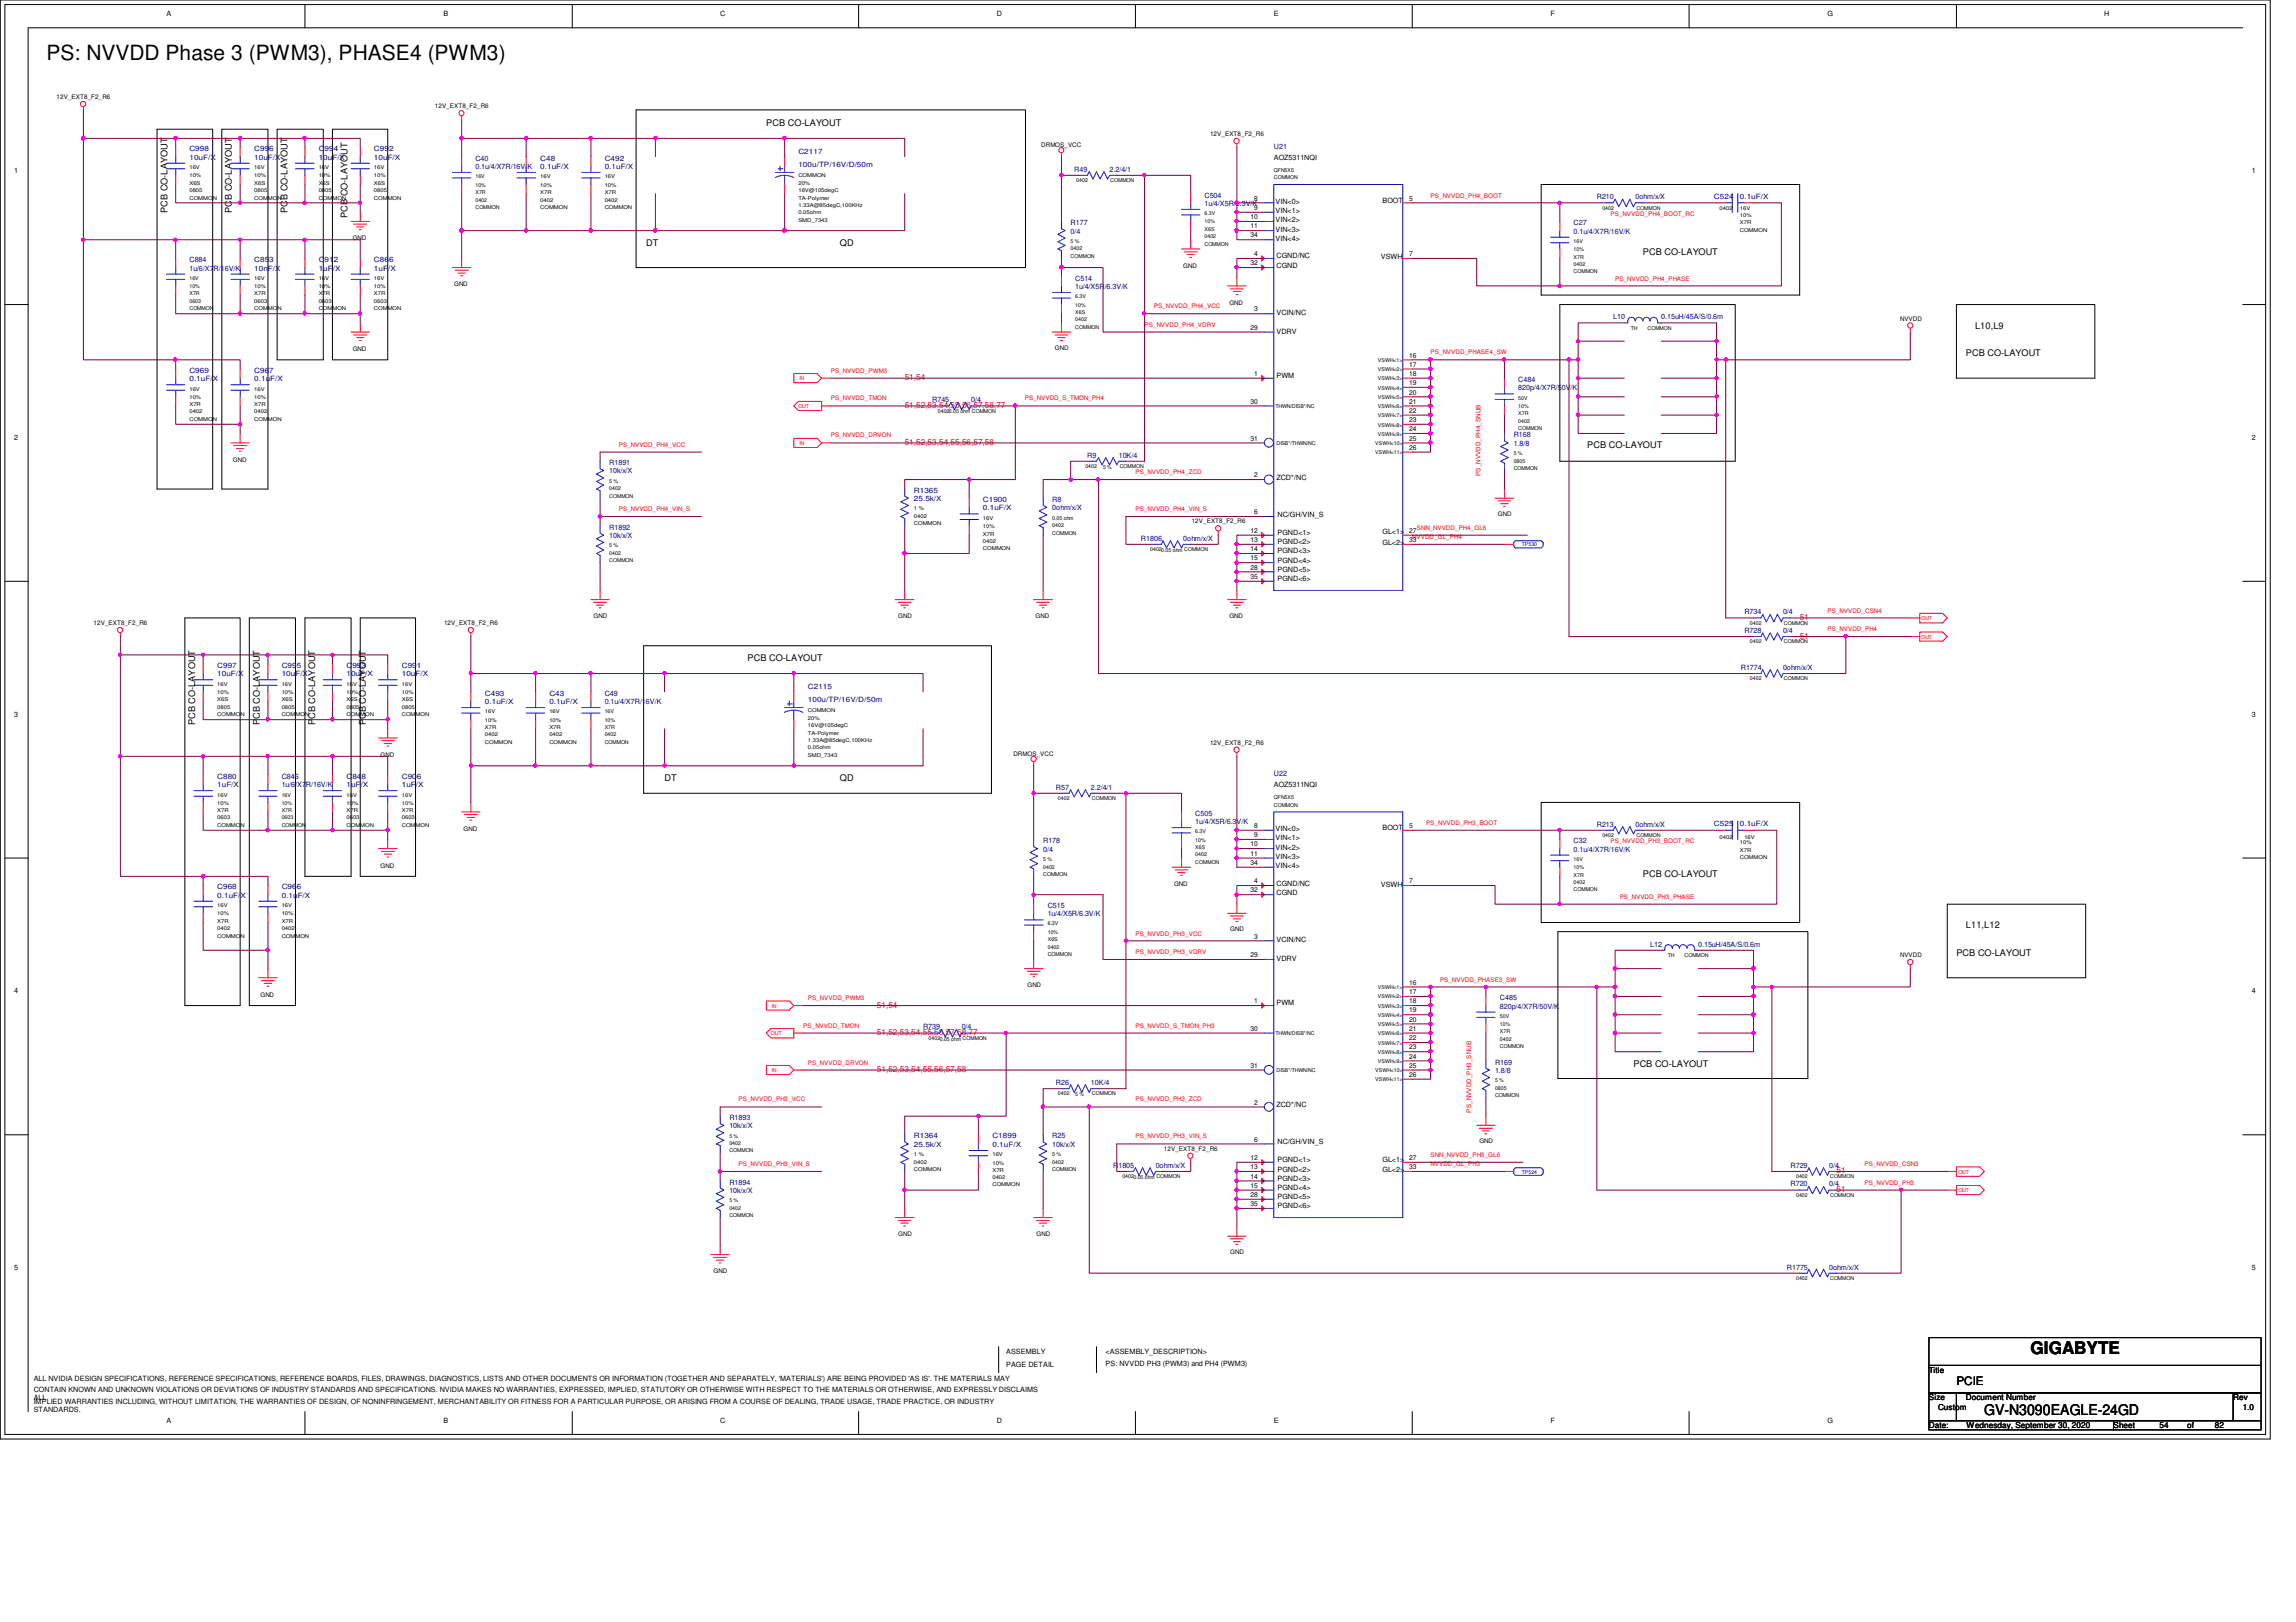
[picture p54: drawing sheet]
<svg xmlns="http://www.w3.org/2000/svg" width="297mm" height="210mm" viewBox="0 0 297 210" stroke-linecap="round" stroke-linejoin="round" font-family="sans-serif">
<defs><g id="words">
<text font-size="2.7" x="6" y="7.7">PS: NVVDD Phase 3 (PWM3), PHASE4 (PWM3)</text>
<text font-size="2.2" x="262.7" y="175.2">GIGABYTE</text>
<text font-size="1.9" x="256.7" y="183.1">GV-N3090EAGLE-24GD</text>
<text font-size="1.5" x="253.1" y="179.3">PCIE</text>
<g font-size="1.2">
<text x="99.1" y="16.3">PCB CO-LAYOUT</text>
<text x="21.7" y="27.6" transform="rotate(-90 21.7 27.6)">PCB CO-LAYOUT</text>
<text x="30" y="27.6" transform="rotate(-90 30 27.6)">PCB CO-LAYOUT</text>
<text x="37.2" y="27.6" transform="rotate(-90 37.2 27.6)">PCB CO-LAYOUT</text>
<text x="45" y="28.2" transform="rotate(-90 45 28.2)">PCB CO-LAYOUT</text>
<text x="83.6" y="31.8">DT</text>
<text x="108.7" y="31.8">QD</text>
<text x="212.6" y="33">PCB CO-LAYOUT</text>
<text x="254.3" y="46.1">PCB CO-LAYOUT</text>
<text x="255.5" y="42.5">L10,L9</text>
<text x="205.4" y="58">PCB CO-LAYOUT</text>
<text x="96.7" y="85.5">PCB CO-LAYOUT</text>
<text x="25.3" y="93.9" transform="rotate(-90 25.3 93.9)">PCB CO-LAYOUT</text>
<text x="33.6" y="93.9" transform="rotate(-90 33.6 93.9)">PCB CO-LAYOUT</text>
<text x="40.8" y="93.9" transform="rotate(-90 40.8 93.9)">PCB CO-LAYOUT</text>
<text x="47.3" y="93.9" transform="rotate(-90 47.3 93.9)">PCB CO-LAYOUT</text>
<text x="86" y="101">DT</text>
<text x="108.7" y="101">QD</text>
<text x="212.6" y="113.5">PCB CO-LAYOUT</text>
<text x="253.1" y="123.7">PCB CO-LAYOUT</text>
<text x="254.3" y="120.1">L11,L12</text>
<text x="211.3" y="138">PCB CO-LAYOUT</text>
</g>
<g font-size="1.1" fill="#f00">
<text x="117" y="49.2">51,54</text>
<text x="117" y="52.8">51,52,53,54,55,56,57,58,77</text>
<text x="117" y="57.6">51,52,53,54,55,56,57,58</text>
<text x="232.8" y="82.6">51</text>
<text x="232.8" y="80.2">51</text>
<text x="113.5" y="130.4">51,54</text>
<text x="113.5" y="133.9">51,52,53,54,55,56,57,58,77</text>
<text x="113.5" y="138.7">51,52,53,54,55,56,57,58</text>
<text x="237.6" y="154.3">51</text>
<text x="237.6" y="151.8">51</text>
</g>
<g font-size="1.1">
<text x="249.6" y="177.7">Title</text>
<text x="249.6" y="181.2">Size</text>
<text x="249.6" y="184.8">Date:</text>
<text x="250.7" y="182.4">Custom</text>
<text x="254.3" y="181.2">Document Number</text>
<text x="254.4" y="184.8">Wednesday, September 30, 2020</text>
<text x="273.4" y="184.8">Sheet</text>
<text x="279.4" y="184.8">54</text>
<text x="283" y="184.8">of</text>
<text x="286.6" y="184.8">82</text>
<text x="288.9" y="181.2">Rev</text>
<text x="290.1" y="182.4">1.0</text>
</g>
<g font-size=".9">
<text x="21.5" y="2">A</text>
<text x="57.4" y="2">B</text>
<text x="93.2" y="2">C</text>
<text x="129" y="2">D</text>
<text x="164.8" y="2">E</text>
<text x="200.6" y="2">F</text>
<text x="236.4" y="2">G</text>
<text x="272.2" y="2">H</text>
<text x="1.8" y="22.4">1</text>
<text x="164.8" y="20.7">AOZ5311NQI</text>
<text x="291.3" y="22.4">1</text>
<text x="161.8" y="28.4">10</text>
<text x="161.8" y="29.5">11</text>
<text x="162.3" y="26">8</text>
<text x="162.3" y="27.2">9</text>
<text x="165" y="26.4">VIN&lt;0&gt;</text>
<text x="165" y="27.6">VIN&lt;1&gt;</text>
<text x="165" y="28.8">VIN&lt;2&gt;</text>
<text x="165" y="30">VIN&lt;3&gt;</text>
<text x="178.9" y="26.3">BOOT</text>
<text x="182.3" y="26">5</text>
<text x="161.8" y="34.3">32</text>
<text x="161.8" y="30.7">34</text>
<text x="162.3" y="33.1">4</text>
<text x="165" y="31.2">VIN&lt;4&gt;</text>
<text x="165.1" y="33.4">CGND/NC</text>
<text x="165.1" y="34.6">CGND</text>
<text x="178.6" y="33.6">VSWH</text>
<text x="182.3" y="33.1">7</text>
<text x="162.3" y="40.3">3</text>
<text x="165.1" y="40.7">VCIN/NC</text>
<text x="161.8" y="42.7">29</text>
<text x="165.1" y="43.2">VDRV</text>
<text x="182.3" y="46.3">16</text>
<text x="182.3" y="47.5">17</text>
<text x="161.8" y="52.2">30</text>
<text x="162.3" y="48.6">1</text>
<text x="165.1" y="48.9">PWM</text>
<text x="182.3" y="48.6">18</text>
<text x="182.3" y="49.8">19</text>
<text x="182.3" y="51.1">20</text>
<text x="182.3" y="52.2">21</text>
<text x="182.3" y="53.4">22</text>
<text x="1.8" y="56.9">2</text>
<text x="161.8" y="57">31</text>
<text x="182.3" y="54.6">23</text>
<text x="182.3" y="55.8">24</text>
<text x="182.3" y="57">25</text>
<text x="182.3" y="58.2">26</text>
<text x="291.3" y="56.9">2</text>
<text x="162.3" y="61.8">2</text>
<text x="165.1" y="62.1">ZCD*/NC</text>
<text x="161.8" y="69">12</text>
<text x="161.8" y="70.1">13</text>
<text x="161.8" y="71.3">14</text>
<text x="162.3" y="66.5">6</text>
<text x="165.3" y="66.8">NC/GH/VIN_S</text>
<text x="165.3" y="69.3">PGND&lt;1&gt;</text>
<text x="165.3" y="70.4">PGND&lt;2&gt;</text>
<text x="165.3" y="71.6">PGND&lt;3&gt;</text>
<text x="178.9" y="69.1">GL&lt;1&gt;</text>
<text x="178.9" y="70.6">GL&lt;2&gt;</text>
<text x="182.3" y="69">27</text>
<text x="182.3" y="70.1">33</text>
<text x="161.8" y="72.5">15</text>
<text x="161.8" y="73.7">28</text>
<text x="161.8" y="74.9">35</text>
<text x="165.3" y="72.8">PGND&lt;4&gt;</text>
<text x="165.3" y="74">PGND&lt;5&gt;</text>
<text x="165.3" y="75.2">PGND&lt;6&gt;</text>
<text x="1.8" y="92.8">3</text>
<text x="291.3" y="92.8">3</text>
<text x="164.8" y="101.9">AOZ5311NQI</text>
<text x="162.3" y="107.1">8</text>
<text x="165" y="107.6">VIN&lt;0&gt;</text>
<text x="178.9" y="107.4">BOOT</text>
<text x="182.3" y="107.1">5</text>
<text x="161.8" y="109.5">10</text>
<text x="161.8" y="110.7">11</text>
<text x="161.8" y="111.9">34</text>
<text x="162.3" y="108.3">9</text>
<text x="165" y="108.8">VIN&lt;1&gt;</text>
<text x="165" y="109.9">VIN&lt;2&gt;</text>
<text x="165" y="111.2">VIN&lt;3&gt;</text>
<text x="165" y="112.4">VIN&lt;4&gt;</text>
<text x="161.8" y="115.5">32</text>
<text x="162.3" y="114.3">4</text>
<text x="165.1" y="114.6">CGND/NC</text>
<text x="165.1" y="115.8">CGND</text>
<text x="178.6" y="114.7">VSWH</text>
<text x="182.3" y="114.3">7</text>
<text x="161.8" y="123.9">29</text>
<text x="162.3" y="121.5">3</text>
<text x="165.1" y="121.9">VCIN/NC</text>
<text x="165.1" y="124.4">VDRV</text>
<text x="1.8" y="128.6">4</text>
<text x="162.3" y="129.8">1</text>
<text x="165.1" y="130">PWM</text>
<text x="182.3" y="127.4">16</text>
<text x="182.3" y="128.7">17</text>
<text x="182.3" y="129.8">18</text>
<text x="182.3" y="131">19</text>
<text x="291.3" y="128.6">4</text>
<text x="161.8" y="133.4">30</text>
<text x="182.3" y="132.2">20</text>
<text x="182.3" y="133.4">21</text>
<text x="182.3" y="134.6">22</text>
<text x="182.3" y="135.8">23</text>
<text x="182.3" y="137">24</text>
<text x="161.8" y="138.2">31</text>
<text x="162.3" y="143">2</text>
<text x="165.1" y="143.3">ZCD*/NC</text>
<text x="182.3" y="138.2">25</text>
<text x="182.3" y="139.4">26</text>
<text x="162.3" y="147.7">6</text>
<text x="165.3" y="148">NC/GH/VIN_S</text>
<text x="161.8" y="150.1">12</text>
<text x="161.8" y="151.3">13</text>
<text x="161.8" y="152.5">14</text>
<text x="161.8" y="153.7">15</text>
<text x="161.8" y="154.9">28</text>
<text x="165.3" y="150.4">PGND&lt;1&gt;</text>
<text x="165.3" y="151.6">PGND&lt;2&gt;</text>
<text x="165.3" y="152.8">PGND&lt;3&gt;</text>
<text x="165.3" y="154">PGND&lt;4&gt;</text>
<text x="165.3" y="155.2">PGND&lt;5&gt;</text>
<text x="178.9" y="150.3">GL&lt;1&gt;</text>
<text x="178.9" y="151.7">GL&lt;2&gt;</text>
<text x="182.3" y="150.1">27</text>
<text x="182.3" y="151.3">33</text>
<text x="161.8" y="156.1">35</text>
<text x="165.3" y="156.4">PGND&lt;6&gt;</text>
<text x="1.8" y="164.4">5</text>
<text x="291.3" y="164.4">5</text>
<text x="4.4" y="178.7">ALL NVIDIA DESIGN SPECIFICATIONS, REFERENCE SPECIFICATIONS, REFERENCE BOARDS, FILES, DRAWINGS, DIAGNOSTICS, LISTS AND OTHER DOCUMENTS OR INFORMATION (TOGETHER AND SEPARATELY, 'MATERIALS') ARE BEING PROVIDED 'AS IS'. THE MATERIALS MAY</text>
<text x="130.2" y="177">PAGE DETAIL</text>
<text x="130.2" y="175.3">ASSEMBLY</text>
<text x="143" y="175.3">&lt;ASSEMBLY_DESCRIPTION&gt;</text>
<text x="143" y="176.8">PS: NVVDD PH3 (PWM3) and PH4 (PWM3)</text>
<text x="4.4" y="180.2">CONTAIN KNOWN AND UNKNOWN VIOLATIONS OR DEVIATIONS OF INDUSTRY STANDARDS AND SPECIFICATIONS. NVIDIA MAKES NO WARRANTIES, EXPRESSED, IMPLIED, STATUTORY OR OTHERWISE WITH RESPECT TO THE MATERIALS OR OTHERWISE, AND EXPRESSLY DISCLAIMS</text>
<text x="4.4" y="181.1">ALL</text>
<text x="4.4" y="181.7">IMPLIED WARRANTIES INCLUDING, WITHOUT LIMITATION, THE WARRANTIES OF DESIGN, OF NONINFRINGEMENT, MERCHANTABILITY OR FITNESS FOR A PARTICULAR PURPOSE, OR ARISING FROM A COURSE OF DEALING, TRADE USAGE, TRADE PRACTICE, OR INDUSTRY</text>
<text x="4.4" y="182.7">STANDARDS.</text>
<text x="21.5" y="184.1">A</text>
<text x="57.4" y="184.1">B</text>
<text x="93.2" y="184.1">C</text>
<text x="129" y="184.1">D</text>
<text x="164.8" y="184.1">E</text>
<text x="200.6" y="184.1">F</text>
<text x="236.4" y="184.1">G</text>
</g>
<g font-size=".9" fill="#00007f">
<text x="24.5" y="19.6">C998</text>
<text x="24.5" y="20.7">10uF/X</text>
<text x="32.9" y="19.6">C996</text>
<text x="32.9" y="20.7">10uF/X</text>
<text x="41.2" y="19.6">C994</text>
<text x="41.2" y="20.7">10uF/X</text>
<text x="48.4" y="19.6">C992</text>
<text x="48.4" y="20.7">10uF/X</text>
<text x="61.5" y="20.8">C40</text>
<text x="61.5" y="21.8">0.1u/4/X7R/16V/K</text>
<text x="69.9" y="20.8">C48</text>
<text x="69.9" y="21.8">0.1uF/X</text>
<text x="78.2" y="20.8">C492</text>
<text x="78.2" y="21.8">0.1uF/X</text>
<text x="103.3" y="19.9">C2117</text>
<text x="103.3" y="21.6">100u/TP/16V/D/50m</text>
<text x="139" y="22.2">R49</text>
<text x="143.5" y="22.2">2.2/4/1</text>
<text x="164.8" y="19.2">U21</text>
<text x="138.5" y="29.1">R177</text>
<text x="155.8" y="25.6">C504</text>
<text x="155.8" y="26.6">1u/4/X5R/6.3V/K</text>
<text x="203.6" y="29.1">C27</text>
<text x="206.6" y="25.8">R210</text>
<text x="211.6" y="25.8">0ohm/x/X</text>
<text x="221.7" y="25.7">C524</text>
<text x="225.1" y="25.7">0.1uF/X</text>
<text x="24.5" y="33.9">C884</text>
<text x="24.5" y="35">1u/6/X7R/16V/K</text>
<text x="32.9" y="33.9">C853</text>
<text x="32.9" y="35">10nF/X</text>
<text x="41.2" y="33.9">C912</text>
<text x="41.2" y="35">1uF/X</text>
<text x="48.4" y="33.9">C866</text>
<text x="48.4" y="35">1uF/X</text>
<text x="138.5" y="30.2">0/4</text>
<text x="203.6" y="30.2">0.1u/4/X7R/16V/K</text>
<text x="139.1" y="36.3">C514</text>
<text x="139.1" y="37.4">1u/4/X5R/6.3V/K</text>
<text x="208.7" y="41.3">L10</text>
<text x="214.9" y="41.3">0.15uH/45A/S/0.6m</text>
<text x="24.5" y="48.3">C969</text>
<text x="24.5" y="49.3">0.1uF/X</text>
<text x="32.9" y="48.3">C967</text>
<text x="32.9" y="49.3">0.1uF/X</text>
<text x="120.6" y="52.1">R745</text>
<text x="125.6" y="52.1">0/4</text>
<text x="196.4" y="49.4">C484</text>
<text x="196.4" y="50.5">820p/4/X7R/50V/K</text>
<text x="140.7" y="59.2">R9</text>
<text x="144.7" y="59.2">10K/4</text>
<text x="195.8" y="56.6">R168</text>
<text x="195.8" y="57.7">1.8/8</text>
<text x="78.8" y="60.2">R1891</text>
<text x="78.8" y="61.3">10k/x/X</text>
<text x="118.2" y="63.8">R1365</text>
<text x="118.2" y="64.9">25.5k/X</text>
<text x="127.2" y="64.9">C1900</text>
<text x="136.1" y="64.9">R8</text>
<text x="78.8" y="68.5">R1892</text>
<text x="78.8" y="69.6">10k/x/X</text>
<text x="127.2" y="66">0.1uF/X</text>
<text x="136.1" y="66">0ohm/x/X</text>
<text x="147.6" y="70">R1806</text>
<text x="153.1" y="70">0ohm/x/X</text>
<text x="225.7" y="81.9">R728</text>
<text x="225.7" y="79.5">R734</text>
<text x="230.7" y="81.9">0/4</text>
<text x="230.7" y="79.5">0/4</text>
<text x="28.1" y="86.4">C997</text>
<text x="28.1" y="87.5">10uF/X</text>
<text x="36.4" y="86.4">C995</text>
<text x="36.4" y="87.5">10uF/X</text>
<text x="44.8" y="86.4">C993</text>
<text x="44.8" y="87.5">10uF/X</text>
<text x="52" y="86.4">C991</text>
<text x="52" y="87.5">10uF/X</text>
<text x="104.5" y="89.2">C2115</text>
<text x="225.2" y="86.7">R1774</text>
<text x="230.7" y="86.7">0ohm/x/X</text>
<text x="62.7" y="90">C493</text>
<text x="62.7" y="91.1">0.1uF/X</text>
<text x="71.1" y="90">C43</text>
<text x="71.1" y="91.1">0.1uF/X</text>
<text x="78.2" y="90">C49</text>
<text x="78.2" y="91.1">0.1u/4/X7R/16V/K</text>
<text x="104.5" y="90.8">100u/TP/16V/D/50m</text>
<text x="28.1" y="100.8">C880</text>
<text x="28.1" y="101.9">1uF/X</text>
<text x="36.4" y="100.8">C846</text>
<text x="36.4" y="101.9">1u/6/X7R/16V/K</text>
<text x="44.8" y="100.8">C848</text>
<text x="44.8" y="101.9">1uF/X</text>
<text x="52" y="100.8">C906</text>
<text x="52" y="101.9">1uF/X</text>
<text x="164.8" y="100.4">U22</text>
<text x="136.6" y="102.2">R57</text>
<text x="141.1" y="102.2">2.2/4/1</text>
<text x="154.6" y="105.5">C505</text>
<text x="154.6" y="106.6">1u/4/X5R/6.3V/K</text>
<text x="206.6" y="107">R213</text>
<text x="211.6" y="107">0ohm/x/X</text>
<text x="221.7" y="106.8">C525</text>
<text x="225.1" y="106.8">0.1uF/X</text>
<text x="135" y="109.1">R178</text>
<text x="135" y="110.2">0/4</text>
<text x="203.6" y="109.1">C32</text>
<text x="203.6" y="110.2">0.1u/4/X7R/16V/K</text>
<text x="28.1" y="115.1">C968</text>
<text x="28.1" y="116.2">0.1uF/X</text>
<text x="36.4" y="115.1">C966</text>
<text x="36.4" y="116.2">0.1uF/X</text>
<text x="135.5" y="117.5">C515</text>
<text x="135.5" y="118.6">1u/4/X5R/6.3V/K</text>
<text x="213.5" y="122.5">L12</text>
<text x="219.7" y="122.5">0.15uH/45A/S/0.6m</text>
<text x="194.1" y="129.4">C485</text>
<text x="194.1" y="130.5">820p/4/X7R/50V/K</text>
<text x="119.4" y="133.2">R739</text>
<text x="124.4" y="133.2">0/4</text>
<text x="193.4" y="137.8">R169</text>
<text x="136.6" y="140.4">R26</text>
<text x="141.1" y="140.4">10K/4</text>
<text x="193.4" y="138.9">1.8/8</text>
<text x="94.4" y="144.9">R1893</text>
<text x="94.4" y="146">10k/x/X</text>
<text x="118.2" y="147.3">R1364</text>
<text x="118.2" y="148.4">25.5k/X</text>
<text x="128.4" y="147.3">C1899</text>
<text x="128.4" y="148.4">0.1uF/X</text>
<text x="136.1" y="147.3">R25</text>
<text x="136.1" y="148.4">10k/x/X</text>
<text x="94.4" y="153.3">R1894</text>
<text x="94.4" y="154.4">10k/x/X</text>
<text x="144" y="151.1">R1805</text>
<text x="149.5" y="151.1">0ohm/x/X</text>
<text x="231.6" y="153.5">R720</text>
<text x="231.6" y="151.1">R729</text>
<text x="236.6" y="153.5">0/4</text>
<text x="236.6" y="151.1">0/4</text>
<text x="231.2" y="164.3">R1775</text>
<text x="236.6" y="164.3">0ohm/x/X</text>
</g>
<g font-size=".8">
<text x="7.3" y="12.8">12V_EXT8_F2_R6</text>
<text x="56.3" y="14">12V_EXT8_F2_R6</text>
<text x="156.5" y="17.6">12V_EXT8_F2_R6</text>
<text x="134.7" y="19">DRMOS_VCC</text>
<text x="45.6" y="31.1">GND</text>
<text x="153.1" y="34.7">GND</text>
<text x="58.8" y="37">GND</text>
<text x="159" y="39.5">GND</text>
<text x="245.8" y="41.5">NVVDD</text>
<text x="45.6" y="45.4">GND</text>
<text x="136.5" y="45.3">GND</text>
<text x="30.1" y="59.7">GND</text>
<text x="154.2" y="67.7">12V_EXT8_F2_R6</text>
<text x="193.8" y="66.8">GND</text>
<text x="12.1" y="80.9">12V_EXT8_F2_R6</text>
<text x="57.4" y="80.9">12V_EXT8_F2_R6</text>
<text x="76.8" y="79.9">GND</text>
<text x="116.2" y="79.9">GND</text>
<text x="134" y="80">GND</text>
<text x="159" y="80">GND</text>
<text x="49.2" y="97.9">GND</text>
<text x="131.1" y="97.8">DRMOS_VCC</text>
<text x="156.5" y="96.4">12V_EXT8_F2_R6</text>
<text x="60" y="107.5">GND</text>
<text x="49.2" y="112.3">GND</text>
<text x="151.9" y="114.6">GND</text>
<text x="159.2" y="120.5">GND</text>
<text x="245.8" y="123.8">NVVDD</text>
<text x="33.7" y="129">GND</text>
<text x="132.9" y="127.7">GND</text>
<text x="150.6" y="148.9">12V_EXT8_F2_R6</text>
<text x="191.4" y="148">GND</text>
<text x="116.2" y="159.9">GND</text>
<text x="134.1" y="159.9">GND</text>
<text x="92.3" y="164.7">GND</text>
<text x="159.2" y="162.3">GND</text>
</g>
<g font-size=".8" fill="#f00">
<text x="185.1" y="25.6">PS_NVVDD_PH4_BOOT</text>
<text x="208.4" y="27.9">PS_NVVDD_PH4_BOOT_RC</text>
<text x="149.3" y="39.9">PS_NVVDD_PH4_VCC</text>
<text x="209" y="36.3">PS_NVVDD_PH4_PHASE</text>
<text x="148.1" y="42.3">PS_NVVDD_PH4_VDRV</text>
<text x="185.1" y="45.8">PS_NVVDD_PHASE4_SW</text>
<text x="107.5" y="48.3">PS_NVVDD_PWM3</text>
<text x="107.5" y="51.8">PS_NVVDD_TMON</text>
<text x="132.6" y="51.8">PS_NVVDD_S_TMON_PH4</text>
<text x="80" y="57.8">PS_NVVDD_PH4_VCC</text>
<text x="107.5" y="56.6">PS_NVVDD_DRVON</text>
<text x="146.9" y="61.4">PS_NVVDD_PH4_ZCD</text>
<text x="191.6" y="61.6" transform="rotate(-90 191.6 61.6)">PS_NVVDD_PH4_SNUB</text>
<text x="80" y="66.2">PS_NVVDD_PH4_VIN_S</text>
<text x="146.9" y="66.2">PS_NVVDD_PH4_VIN_S</text>
<text x="182.7" y="69.7">NVVDD_GL_PH4</text>
<text x="183.3" y="68.5">SNN_NVVDD_PH4_GL6</text>
<text x="236.4" y="79.3">PS_NVVDD_CSN4</text>
<text x="236.4" y="81.7">PS_NVVDD_PH4</text>
<text x="184.5" y="106.7">PS_NVVDD_PH3_BOOT</text>
<text x="208.4" y="109.1">PS_NVVDD_PH3_BOOT_RC</text>
<text x="209.5" y="116.3">PS_NVVDD_PH3_PHASE</text>
<text x="146.9" y="121.1">PS_NVVDD_PH3_VCC</text>
<text x="146.9" y="123.4">PS_NVVDD_PH3_VDRV</text>
<text x="104.5" y="129.4">PS_NVVDD_PWM3</text>
<text x="186.3" y="127">PS_NVVDD_PHASE3_SW</text>
<text x="103.9" y="133">PS_NVVDD_TMON</text>
<text x="104.5" y="137.8">PS_NVVDD_DRVON</text>
<text x="146.9" y="133">PS_NVVDD_S_TMON_PH3</text>
<text x="95.5" y="142.5">PS_NVVDD_PH3_VCC</text>
<text x="146.9" y="142.5">PS_NVVDD_PH3_ZCD</text>
<text x="190.3" y="144" transform="rotate(-90 190.3 144)">PS_NVVDD_PH3_SNUB</text>
<text x="146.9" y="147.3">PS_NVVDD_PH3_VIN_S</text>
<text x="185.1" y="149.7">SNN_NVVDD_PH3_GL6</text>
<text x="95.5" y="150.9">PS_NVVDD_PH3_VIN_S</text>
<text x="185.1" y="150.9">NVVDD_GL_PH3</text>
<text x="241.2" y="150.9">PS_NVVDD_CSN3</text>
<text x="241.2" y="153.3">PS_NVVDD_PH3</text>
</g>
<g font-size=".7">
<text x="24.5" y="22.9">10%</text>
<text x="24.5" y="21.9">16V</text>
<text x="24.5" y="23.9">X6S</text>
<text x="32.9" y="23.9">X6S</text>
<text x="32.9" y="22.9">10%</text>
<text x="32.9" y="21.9">16V</text>
<text x="41.2" y="23.9">X6S</text>
<text x="41.2" y="22.9">10%</text>
<text x="41.2" y="21.9">16V</text>
<text x="48.4" y="21.9">16V</text>
<text x="48.4" y="22.9">10%</text>
<text x="48.4" y="23.9">X6S</text>
<text x="61.5" y="23.1">16V</text>
<text x="69.9" y="23.1">16V</text>
<text x="78.2" y="23.1">16V</text>
<text x="103.3" y="23.9">20%</text>
<text x="103.3" y="22.9">COMMON</text>
<text x="139.2" y="23.5">0402</text>
<text x="143.6" y="23.5">COMMON</text>
<text x="164.8" y="22.2">QFN5X5</text>
<text x="164.8" y="23.2">COMMON</text>
<text x="24.5" y="24.8">0805</text>
<text x="24.5" y="25.8">COMMON</text>
<text x="32.9" y="24.8">0805</text>
<text x="32.9" y="25.8">COMMON</text>
<text x="41.2" y="25.8">COMMON</text>
<text x="41.2" y="24.8">0805</text>
<text x="48.4" y="24.8">0805</text>
<text x="48.4" y="25.8">COMMON</text>
<text x="61.5" y="26.1">0402</text>
<text x="61.5" y="27">COMMON</text>
<text x="61.5" y="25.1">X7R</text>
<text x="61.5" y="24.2">10%</text>
<text x="69.9" y="24.2">10%</text>
<text x="69.9" y="25.1">X7R</text>
<text x="69.9" y="26.1">0402</text>
<text x="69.9" y="27">COMMON</text>
<text x="78.2" y="27">COMMON</text>
<text x="78.2" y="25.1">X7R</text>
<text x="78.2" y="24.2">10%</text>
<text x="78.2" y="26.1">0402</text>
<text x="103.3" y="28.7">SMD_7343</text>
<text x="103.3" y="27.7">0.05ohm</text>
<text x="103.3" y="25.8">TA-Polymer</text>
<text x="103.3" y="24.8">16V@105degC</text>
<text x="103.3" y="26.8">1.33A@85degC,100KHz</text>
<text x="155.8" y="27.9">6.3V</text>
<text x="155.8" y="28.9">10%</text>
<text x="155.8" y="29.9">X6S</text>
<text x="207.3" y="27.1">0402</text>
<text x="211.7" y="27.1">COMMON</text>
<text x="222.5" y="27.1">0402</text>
<text x="225.1" y="29">X7R</text>
<text x="225.1" y="28.1">10%</text>
<text x="225.1" y="27.1">16V</text>
<text x="138.5" y="31.5">5 %</text>
<text x="138.5" y="33.4">COMMON</text>
<text x="138.5" y="32.4">0402</text>
<text x="155.8" y="30.8">0402</text>
<text x="155.8" y="31.8">COMMON</text>
<text x="203.6" y="35.4">COMMON</text>
<text x="203.6" y="31.5">16V</text>
<text x="203.6" y="32.5">10%</text>
<text x="203.6" y="33.5">X7R</text>
<text x="203.6" y="34.4">0402</text>
<text x="225.1" y="30">COMMON</text>
<text x="24.5" y="39.2">0603</text>
<text x="24.5" y="36.2">16V</text>
<text x="24.5" y="37.3">10%</text>
<text x="24.5" y="38.2">X7R</text>
<text x="24.5" y="40.1">COMMON</text>
<text x="32.9" y="36.2">16V</text>
<text x="32.9" y="37.3">10%</text>
<text x="32.9" y="38.2">X7R</text>
<text x="32.9" y="39.2">0603</text>
<text x="32.9" y="40.1">COMMON</text>
<text x="41.2" y="36.2">16V</text>
<text x="41.2" y="37.3">10%</text>
<text x="41.2" y="38.2">X7R</text>
<text x="41.2" y="39.2">0603</text>
<text x="41.2" y="40.1">COMMON</text>
<text x="48.4" y="40.1">COMMON</text>
<text x="48.4" y="39.2">0603</text>
<text x="48.4" y="38.2">X7R</text>
<text x="48.4" y="37.3">10%</text>
<text x="48.4" y="36.2">16V</text>
<text x="139.1" y="40.6">X6S</text>
<text x="139.1" y="39.7">10%</text>
<text x="139.1" y="38.6">6.3V</text>
<text x="139.1" y="41.6">0402</text>
<text x="139.1" y="42.5">COMMON</text>
<text x="178.3" y="46.8">VSWH&lt;1&gt;</text>
<text x="211" y="42.7">TH</text>
<text x="213.1" y="42.7">COMMON</text>
<text x="24.5" y="53.5">0402</text>
<text x="24.5" y="51.6">10%</text>
<text x="24.5" y="50.5">16V</text>
<text x="24.5" y="52.6">X7R</text>
<text x="32.9" y="52.6">X7R</text>
<text x="32.9" y="50.5">16V</text>
<text x="32.9" y="51.6">10%</text>
<text x="32.9" y="53.5">0402</text>
<text x="121.3" y="53.4">04020.05 ohm COMMON</text>
<text x="165" y="52.8">THWN/DISB*/NC</text>
<text x="178.3" y="48">VSWH&lt;2&gt;</text>
<text x="178.3" y="49.2">VSWH&lt;3&gt;</text>
<text x="178.3" y="50.4">VSWH&lt;4&gt;</text>
<text x="178.3" y="51.6">VSWH&lt;5&gt;</text>
<text x="178.3" y="52.8">VSWH&lt;6&gt;</text>
<text x="196.4" y="51.7">50V</text>
<text x="196.4" y="52.8">10%</text>
<text x="196.4" y="53.8">X7R</text>
<text x="24.5" y="54.5">COMMON</text>
<text x="32.9" y="54.5">COMMON</text>
<text x="165.1" y="57.6">DISB*/THWN/NC</text>
<text x="177.9" y="57.6">VSWH&lt;10&gt;</text>
<text x="177.9" y="58.8">VSWH&lt;11&gt;</text>
<text x="178.3" y="54">VSWH&lt;7&gt;</text>
<text x="178.3" y="55.2">VSWH&lt;8&gt;</text>
<text x="178.3" y="56.4">VSWH&lt;9&gt;</text>
<text x="195.8" y="58.9">5 %</text>
<text x="195.8" y="59.9">0805</text>
<text x="196.4" y="55.7">COMMON</text>
<text x="196.4" y="54.7">0402</text>
<text x="78.8" y="62.5">5 %</text>
<text x="78.8" y="64.4">COMMON</text>
<text x="78.8" y="63.4">0402</text>
<text x="140.4" y="60.6">0402</text>
<text x="142.7" y="60.7">5 %</text>
<text x="144.9" y="60.6">COMMON</text>
<text x="195.8" y="60.8">COMMON</text>
<text x="78.8" y="71.8">0402</text>
<text x="78.8" y="70.8">5 %</text>
<text x="118.2" y="67.9">COMMON</text>
<text x="118.2" y="66">1 %</text>
<text x="118.2" y="67">0402</text>
<text x="127.2" y="69.3">X7R</text>
<text x="127.2" y="70.2">0402</text>
<text x="127.2" y="71.2">COMMON</text>
<text x="127.2" y="67.3">16V</text>
<text x="127.2" y="68.3">10%</text>
<text x="136.1" y="68.2">0402</text>
<text x="136.1" y="69.2">COMMON</text>
<text x="136.1" y="67.3">0.05 ohm</text>
<text x="148.8" y="71.3">04020.05 ohm COMMON</text>
<text x="78.8" y="72.7">COMMON</text>
<text x="226.4" y="83.2">0402</text>
<text x="226.4" y="80.9">0402</text>
<text x="230.8" y="83.2">COMMON</text>
<text x="230.8" y="80.9">COMMON</text>
<text x="28.1" y="89.8">10%</text>
<text x="28.1" y="88.7">16V</text>
<text x="36.4" y="89.8">10%</text>
<text x="36.4" y="88.7">16V</text>
<text x="44.8" y="88.7">16V</text>
<text x="44.8" y="89.8">10%</text>
<text x="52" y="89.8">10%</text>
<text x="52" y="88.7">16V</text>
<text x="226.4" y="88">0402</text>
<text x="230.8" y="88">COMMON</text>
<text x="28.1" y="91.7">0805</text>
<text x="28.1" y="92.7">COMMON</text>
<text x="28.1" y="90.8">X6S</text>
<text x="36.4" y="92.7">COMMON</text>
<text x="36.4" y="91.7">0805</text>
<text x="36.4" y="90.8">X6S</text>
<text x="44.8" y="92.7">COMMON</text>
<text x="44.8" y="90.8">X6S</text>
<text x="44.8" y="91.7">0805</text>
<text x="52" y="91.7">0805</text>
<text x="52" y="92.7">COMMON</text>
<text x="52" y="90.8">X6S</text>
<text x="62.7" y="95.3">0402</text>
<text x="62.7" y="94.4">X7R</text>
<text x="62.7" y="93.4">10%</text>
<text x="62.7" y="92.3">16V</text>
<text x="71.1" y="94.4">X7R</text>
<text x="71.1" y="95.3">0402</text>
<text x="71.1" y="93.4">10%</text>
<text x="71.1" y="92.3">16V</text>
<text x="78.2" y="94.4">X7R</text>
<text x="78.2" y="92.3">16V</text>
<text x="78.2" y="93.4">10%</text>
<text x="78.2" y="95.3">0402</text>
<text x="104.5" y="95.1">TA-Polymer</text>
<text x="104.5" y="94.1">16V@105degC</text>
<text x="104.5" y="93.2">20%</text>
<text x="104.5" y="92.2">COMMON</text>
<text x="62.7" y="96.3">COMMON</text>
<text x="71.1" y="96.3">COMMON</text>
<text x="78.2" y="96.3">COMMON</text>
<text x="104.5" y="96">1.33A@85degC,100KHz</text>
<text x="104.5" y="97.9">SMD_7343</text>
<text x="104.5" y="97">0.05ohm</text>
<text x="28.1" y="106">0603</text>
<text x="28.1" y="107">COMMON</text>
<text x="28.1" y="104.1">10%</text>
<text x="28.1" y="103.1">16V</text>
<text x="28.1" y="105.1">X7R</text>
<text x="36.4" y="105.1">X7R</text>
<text x="36.4" y="103.1">16V</text>
<text x="36.4" y="107">COMMON</text>
<text x="36.4" y="106">0603</text>
<text x="36.4" y="104.1">10%</text>
<text x="44.8" y="107">COMMON</text>
<text x="44.8" y="103.1">16V</text>
<text x="44.8" y="104.1">10%</text>
<text x="44.8" y="106">0603</text>
<text x="44.8" y="105.1">X7R</text>
<text x="52" y="107">COMMON</text>
<text x="52" y="106">0603</text>
<text x="52" y="103.1">16V</text>
<text x="52" y="104.1">10%</text>
<text x="52" y="105.1">X7R</text>
<text x="136.9" y="103.5">0402</text>
<text x="141.3" y="103.5">COMMON</text>
<text x="154.6" y="107.8">6.3V</text>
<text x="164.8" y="104.4">COMMON</text>
<text x="164.8" y="103.4">QFN5X5</text>
<text x="135" y="111.4">5 %</text>
<text x="135" y="112.4">0402</text>
<text x="135" y="113.3">COMMON</text>
<text x="154.6" y="111.8">COMMON</text>
<text x="154.6" y="110.8">0402</text>
<text x="154.6" y="109.9">X6S</text>
<text x="154.6" y="108.9">10%</text>
<text x="203.6" y="113.5">X7R</text>
<text x="203.6" y="111.4">16V</text>
<text x="203.6" y="112.5">10%</text>
<text x="207.3" y="108.3">0402</text>
<text x="211.7" y="108.3">COMMON</text>
<text x="222.5" y="108.5">0402</text>
<text x="225.1" y="111.2">COMMON</text>
<text x="225.1" y="110.2">X7R</text>
<text x="225.1" y="109.3">10%</text>
<text x="225.7" y="108.5">16V</text>
<text x="28.1" y="119.4">X7R</text>
<text x="28.1" y="117.4">16V</text>
<text x="28.1" y="118.4">10%</text>
<text x="36.4" y="118.4">10%</text>
<text x="36.4" y="119.4">X7R</text>
<text x="36.4" y="117.4">16V</text>
<text x="135.5" y="119.8">6.3V</text>
<text x="203.6" y="115.4">COMMON</text>
<text x="203.6" y="114.4">0402</text>
<text x="28.1" y="121.3">COMMON</text>
<text x="28.1" y="120.4">0402</text>
<text x="36.4" y="121.3">COMMON</text>
<text x="36.4" y="120.4">0402</text>
<text x="135.5" y="120.9">10%</text>
<text x="135.5" y="122.8">0402</text>
<text x="135.5" y="123.7">COMMON</text>
<text x="135.5" y="121.8">X6S</text>
<text x="215.8" y="123.8">TH</text>
<text x="217.9" y="123.8">COMMON</text>
<text x="178.3" y="128">VSWH&lt;1&gt;</text>
<text x="178.3" y="129.2">VSWH&lt;2&gt;</text>
<text x="178.3" y="130.4">VSWH&lt;3&gt;</text>
<text x="178.3" y="131.6">VSWH&lt;4&gt;</text>
<text x="194.1" y="131.7">50V</text>
<text x="120.1" y="134.6">04020.05 ohm COMMON</text>
<text x="165" y="134">THWN/DISB*/NC</text>
<text x="178.3" y="132.8">VSWH&lt;5&gt;</text>
<text x="178.3" y="134">VSWH&lt;6&gt;</text>
<text x="178.3" y="135.2">VSWH&lt;7&gt;</text>
<text x="178.3" y="136.4">VSWH&lt;8&gt;</text>
<text x="178.3" y="137.6">VSWH&lt;9&gt;</text>
<text x="194.1" y="135.6">COMMON</text>
<text x="194.1" y="132.8">10%</text>
<text x="194.1" y="133.7">X7R</text>
<text x="194.1" y="134.7">0402</text>
<text x="136.9" y="141.7">0402</text>
<text x="139.1" y="141.9">5 %</text>
<text x="141.3" y="141.7">COMMON</text>
<text x="165.1" y="138.8">DISB*/THWN/NC</text>
<text x="177.9" y="138.8">VSWH&lt;10&gt;</text>
<text x="177.9" y="140">VSWH&lt;11&gt;</text>
<text x="193.4" y="142">COMMON</text>
<text x="193.4" y="141">0805</text>
<text x="193.4" y="140.1">5 %</text>
<text x="94.4" y="147.2">5 %</text>
<text x="94.4" y="149.1">COMMON</text>
<text x="94.4" y="148.2">0402</text>
<text x="118.2" y="149.6">1 %</text>
<text x="128.4" y="149.6">16V</text>
<text x="136.1" y="149.6">5 %</text>
<text x="94.4" y="155.6">5 %</text>
<text x="118.2" y="151.5">COMMON</text>
<text x="118.2" y="150.6">0402</text>
<text x="128.4" y="150.7">10%</text>
<text x="128.4" y="153.5">COMMON</text>
<text x="128.4" y="151.6">X7R</text>
<text x="128.4" y="152.6">0402</text>
<text x="136.1" y="150.6">0402</text>
<text x="136.1" y="151.5">COMMON</text>
<text x="145.2" y="152.5">04020.05 ohm COMMON</text>
<text x="232.4" y="154.9">0402</text>
<text x="232.4" y="152.5">0402</text>
<text x="236.8" y="154.9">COMMON</text>
<text x="236.8" y="152.5">COMMON</text>
<text x="94.4" y="156.5">0402</text>
<text x="94.4" y="157.5">COMMON</text>
<text x="232.4" y="165.6">0402</text>
<text x="236.8" y="165.6">COMMON</text>
</g>
<g font-size=".7" fill="#f00">
<text x="103.3" y="52.8">OUT</text>
<text x="103.4" y="49.2">IN</text>
<text x="103.4" y="57.6">IN</text>
<text x="248.6" y="82.6">OUT</text>
<text x="248.6" y="80.3">OUT</text>
<text x="99.9" y="130.4">IN</text>
<text x="99.7" y="134">OUT</text>
<text x="99.9" y="138.8">IN</text>
<text x="253.4" y="154.3">OUT</text>
<text x="253.4" y="151.9">OUT</text>
</g>
<g font-size=".7" fill="#00007f">
<text x="196.9" y="70.7">TP530</text>
<text x="196.9" y="151.9">TP524</text>
</g>
<g font-size=".3" fill="#fff">
<text x="148.3" y="22.2">PS_NVVDD_PH4_VCC</text>
<text x="145.9" y="140.4">PS_NVVDD_PH3_VCC</text>
</g>
</g></defs>
<g fill="none" stroke="#000" stroke-width=".13">
<path d="M0 0h293.7v186.2h-293.7zM.6 .6h292.5v185h-292.5zM20.3 16.7h7.2v46.6h-7.2zM28.7 16.7h6v46.6h-6zM35.9 16.7h5.9v29.9h-5.9zM39.5 .6v3M43 16.7h7.2v29.9h-7.2zM74 .6v3M82.3 14.2h50.4v20.4h-50.4zM111.1 .6v3M146.9 .6v3M182.7 .6v3"/>
<path d="M218.5 .6v3M253.1 .6v3M290.1 3.6h-286.5v179.1M.6 39.4h3M199.4 23.9h33.4v14.3h-33.4zM201.8 39.4h22.7v20.3h-22.7zM253.1 39.4h17.9v9.5h-17.9zM290.1 39.4h3M.6 75.2h3M23.9 80h7.2v50.1h-7.2zM32.3 80h5.9v50.1h-5.9zM39.5 80h5.9v33.4h-5.9z"/>
<path d="M46.6 80h7.2v33.4h-7.2zM290.1 75.2h3M83.3 83.6h45v19.1h-45zM.6 111h3M199.4 103.8h33.4v15.6h-33.4zM251.9 117h17.9v9.5h-17.9zM290.1 111h3M201.5 120.6h32.4v19h-32.4zM.6 146.9h3M290.1 146.9h3M129.2 174.3v3.3M141.9 174.3v3.3"/>
<path d="M249.6 173.1h42.9v3.6h-42.9zM249.6 176.7h42.9v3.6h-42.9zM39.5 182.7v2.9M74 182.7v2.9M111.1 182.7v2.9M146.9 182.7v2.9M182.7 182.7v2.9M218.5 182.7v2.9M249.6 180.3h3.5v3.6h-3.5zM249.6 183.9h23.8v1.1h-23.8zM253.1 180.3h35.8v3.6h-35.8zM273.4 183.9h19.1v1.1h-19.1z"/>
<path d="M288.9 180.3h3.6v3.6h-3.6z"/>
</g>
<g fill="none" stroke="#f00" stroke-width=".13">
<path d="M10.8 13.8v.5M22.7 19.1v1.2M31.1 19.1v1.2M39.5 19.1v1.2M46.6 19.1v1.2M59.7 15v.5M137.3 19.8v.5M160 18.6v.5M22.7 33.4v1.2M22.7 37v1.2M22.7 22.7v1.2M31.1 33.4v1.2"/>
<path d="M31.1 37v1.2M31.1 22.7v1.2M39.5 33.4v1.2M39.5 37v1.2M39.5 22.7v1.2M45.4 28.7h2.4M45.8 29h1.7M46.1 29.4h1M46.5 29.7h.2M46.6 27.5v1.2M46.6 33.4v1.2M46.6 37v1.2"/>
<path d="M46.6 22.7v1.2M58.5 34.6h2.4M58.9 35h1.7M59.3 35.3h.9M59.6 35.7h.3M59.7 33.4v1.2M59.7 20.3v1.2M59.7 23.9v1.2M68.1 20.3v1.2M68.1 23.9v1.2M76.5 20.3v1.2M76.5 23.9v1.2"/>
<path d="M101.5 20.3v1.2M101.5 23.9v1.2M137.3 35.8v1.2M137.3 39.4v1.2M137.3 28.7h.1M137.3 33.4h.1M139.7 22.7h.1M144.5 22.7h.1M152.9 32.2h2.3M153.2 32.6h1.7M153.6 32.9h.9M153.9 33.3h.3"/>
<path d="M154 31v1.2M154 25.1v1.1M154 28.7v1.1M158.8 37h2.4M159.2 37.4h1.7M159.6 37.7h.9M159.9 38.1h.2M160 35.8v1.2M201.8 28.7v1.1M201.8 32.2v1.2M207.8 26.2h.1M212.6 26.2h.1"/>
<path d="M222.1 26.2h1.2M225.7 26.2h1.2M22.7 47.8v1.1M22.7 51.4v1.1M29.9 57.3h2.4M30.2 57.7h1.7M30.6 58h.9M30.9 58.4h.3M31.1 56.1v1.2M31.1 47.8v1.1M31.1 51.4v1.1M45.4 43h2.4"/>
<path d="M45.8 43.3h1.7M46.1 43.7h1M46.5 44.1h.2M46.6 41.8v1.2M77.6 59.7h.1M103.3 51.9h3v1.2h-3l-.6-.6zM106.3 52.5h1.2M106.3 57.3l-.6-.6h-3v1.2h3l.6-.6h1.2M107.5 48.9h-1.2l-.6 .6h-3v-1.2h3l.6 .6M121.8 52.5h.1M126.6 52.5h.1M136.1 43h2.4"/>
<path d="M136.5 43.3h1.7M136.9 43.7h.9M137.2 44.1h.3M137.3 41.8v1.2M140.9 59.7h.1M145.7 59.7h.1M210.1 41.8h.1M214.9 41.8h.1M247.1 42.5v.5M76.5 77.6h2.3M76.8 77.9h1.7M77.2 78.3h.9"/>
<path d="M77.5 78.7h.3M77.6 76.4v1.2M77.6 68h.1M77.6 72.8h.1M77.6 64.5h.1M115.8 77.6h2.4M116.2 77.9h1.7M116.5 78.3h1M116.9 78.7h.2M117 76.4v1.2M117 63.3h.1M117 68h.1"/>
<path d="M125.4 64.5v1.2M125.4 68v1.3M133.7 77.6h2.4M134.1 77.9h1.7M134.4 78.3h1M134.8 78.7h.2M135 76.4v1.2M135 64.5h.1M135 69.3h.1M149.3 70.4h.1M154 70.4h.1M157.6 68.7v.6"/>
<path d="M158.8 77.6h2.4M159.2 77.9h1.7M159.6 78.3h.9M159.9 78.7h.2M160 76.4v1.2M193.4 64.5h2.4M193.8 64.8h1.6M194.1 65.2h1M194.5 65.5h.2M194.6 63.3v1.2M194.6 70.4h1.2M226.9 80h.1"/>
<path d="M231.6 80h.1M247.1 80h1.3M248.4 79.4h2.9l.6 .6-.6 .6h-2.9zM15.6 81.9v.5M26.3 85.9v1.3M26.3 89.5v1.2M34.7 85.9v1.3M34.7 89.5v1.2M43 85.9v1.3M43 89.5v1.2M49 95.5h2.4M49.4 95.8h1.6"/>
<path d="M49.7 96.2h1M50.1 96.6h.2M50.2 94.3v1.2M50.2 85.9v1.3M50.2 89.5v1.2M60.9 81.9v.5M60.9 89.5v1.2M60.9 93.1v1.2M69.3 89.5v1.2M69.3 93.1v1.2M76.5 89.5v1.2M76.5 93.1v1.2"/>
<path d="M102.7 89.5v1.2M102.7 93.1v1.2M133.7 98.6v.5M160 97.4v.5M226.9 87.2h.1M226.9 82.4h.1M231.6 87.2h.1M231.6 82.4h.1M247.1 82.4h1.3M248.4 81.8h2.9l.6 .6-.6 .6h-2.9zM26.3 114.6v1.2M26.3 118.2v1.2"/>
<path d="M26.3 100.3v1.2M26.3 103.8v1.3M34.7 114.6v1.2M34.7 118.2v1.2M34.7 100.3v1.2M34.7 103.8v1.3M43 100.3v1.2M43 103.8v1.3M49 109.8h2.4M49.4 110.2h1.6M49.7 110.5h1M50.1 110.9h.2"/>
<path d="M50.2 108.6v1.2M50.2 100.3v1.2M50.2 103.8v1.3M59.7 105.1h2.4M60.1 105.4h1.7M60.4 105.8h1M60.8 106.1h.2M60.9 103.8v1.3M133.7 117v1.2M133.7 108.6h.1M133.7 113.4h.1M137.3 102.7h.1"/>
<path d="M142.1 102.7h.1M151.6 112.2h2.4M152 112.6h1.7M152.4 112.9h.9M152.7 113.3h.2M152.9 111v1.2M152.9 105.1v1.2M152.9 108.6v1.2M158.8 118.2h2.4M159.2 118.5h1.7M159.6 118.9h.9M159.9 119.3h.2"/>
<path d="M160 117v1.2M201.8 108.6v1.2M201.8 112.2v1.2M207.8 107.4h.1M212.6 107.4h.1M222.1 107.4h1.2M225.7 107.4h1.2M33.5 126.5h2.4M33.8 126.9h1.7M34.2 127.3h.9M34.5 127.6h.3M34.7 125.3v1.2"/>
<path d="M99.1 133.7l.6-.6h3v1.2h-3zM102.7 138.5l-.6-.6h-3v1.2h3l.6-.6h1.2M102.7 133.7h1.2M103.9 130.1h-1.2l-.6 .6h-3v-1.2h3l.6 .6M120.6 133.7h.1M125.4 133.7h.1M132.5 125.3h2.5M132.9 125.7h1.7M133.3 126.1h.9M133.6 126.4h.3M133.7 124.2v1.1M133.7 120.6v1.2"/>
<path d="M214.9 123h.1M219.7 123h.1M247.1 124.9v.4M115.8 157.6h2.4M116.2 157.9h1.7M116.5 158.3h1M116.9 158.7h.2M117 156.4v1.2M117 146.9h.1M117 151.6h.1M126.6 146.9v1.1M126.6 150.4v1.2"/>
<path d="M133.7 157.6h2.4M134.1 157.9h1.7M134.4 158.3h1M134.8 158.7h.2M135 156.4v1.2M135 146.9h.1M135 151.6h.1M137.3 140.9h.1M142.1 140.9h.1M145.7 151.6h.1M150.4 151.6h.1M154 149.9v.5"/>
<path d="M158.8 160h2.4M160 158.8v1.2M191 145.6h2.4M191.4 146h1.7M191.8 146.3h.9M192.1 146.7h.3M192.2 144.4v1.2M232.8 154h.1M232.8 151.6h.1M237.6 154h.1M237.6 151.6h.1M251.9 154h1.2"/>
<path d="M251.9 151.6h1.2M253.1 153.4h3l.6 .6-.6 .6h-3zM253.1 151h3l.6 .6-.6 .6h-3zM91.9 162.3h2.5M92.3 162.7h1.7M92.7 163.1h.9M93 163.4h.3M93.2 161.2v1.1M159.2 160.3h1.7M159.6 160.7h.9M159.9 161h.2M232.8 164.8h.1"/>
<path d="M237.6 164.8h.1"/>
<circle cx="10.7" cy="13.5" r=".34"/>
<circle cx="59.7" cy="14.6" r=".33"/>
<circle cx="137.3" cy="19.4" r=".33"/>
<circle cx="160" cy="18.2" r=".34"/>
<circle cx="247.1" cy="42.1" r=".34"/>
<circle cx="157.6" cy="68.4" r=".34"/>
<circle cx="15.5" cy="81.5" r=".34"/>
<circle cx="60.9" cy="81.5" r=".34"/>
<circle cx="133.7" cy="98.2" r=".34"/>
<circle cx="160" cy="97" r=".34"/>
<circle cx="247.1" cy="124.5" r=".34"/>
<circle cx="154" cy="149.6" r=".34"/>
</g>
<g fill="none" stroke="#00f" stroke-width=".13">
<path d="M21.5 35.5h2.4M21.5 36.2h2.4M21.5 21.1h2.4M21.5 21.8h2.4M22.7 36.2v.8M22.7 34.6v.9M22.7 21.8v.9M22.7 20.3v.8M29.9 35.5h2.4M29.9 36.2h2.4M29.9 21.1h2.4M29.9 21.8h2.4"/>
<path d="M31.1 36.2v.8M31.1 34.6v.9M31.1 21.8v.9M31.1 20.3v.8M38.2 35.5h2.4M38.2 36.2h2.4M38.2 21.1h2.4M38.2 21.8h2.4M39.5 36.2v.8M39.5 34.6v.9M39.5 21.8v.9M39.5 20.3v.8"/>
<path d="M45.4 35.5h2.4M45.4 36.2h2.4M45.4 21.1h2.4M45.4 21.8h2.4M46.6 36.2v.8M46.6 34.6v.9M46.6 21.8v.9M46.6 20.3v.8M58.5 22.3h2.4M58.5 23h2.4M59.7 23v.9M59.7 21.5v.8"/>
<path d="M66.9 22.3h2.4M66.9 23h2.4M68.1 23v.9M68.1 21.5v.8M75.3 22.3h2.3M75.3 23h2.3M76.5 23v.9M76.5 21.5v.8M100.3 23a2.6 2.6 0 0 1 2.4 0M100.3 22.3h2.4M100.7 21.8h.6M100.9 21.5v.6"/>
<path d="M101.5 21.5v.8M101.5 22.7v1.2M136.1 37.8h2.4M136.1 38.6h2.4M137.3 28.7v.9l.5 .2-.9 .5 .9 .5-.9 .5 .9 .5-.9 .4 .4 .3v.9M137.3 38.6v.8M137.3 37v.8M139.7 22.7h1l.2-.5 .5 1 .5-1 .4 1 .5-1 .5 1 .2-.5h1M152.9 27.1h2.3M152.9 27.8h2.3M154 27.8v.9M154 26.2v.9"/>
<path d="M200.6 30.7h2.4M200.6 31.4h2.4M201.8 31.4v.8M201.8 29.8v.9M207.8 26.2h.9l.3-.4 .4 1 .5-1 .5 1 .5-1 .4 1 .3-.6h1M223.3 26.2h.8M224.1 25.1v2.4M224.8 26.2h.9M224.8 25.1v2.4M21.5 49.8h2.4M21.5 50.5h2.4M22.7 50.5v.9"/>
<path d="M22.7 48.9v.9M29.9 49.8h2.4M29.9 50.5h2.4M31.1 50.5v.9M31.1 48.9v.9M77.6 59.7v1l.5 .2-.9 .4 .9 .5-.9 .5 .9 .5-.9 .5 .4 .2v1M121.8 52.5h1l.2-.4 .5 .9 .4-.9 .5 .9 .5-.9 .5 .9 .2-.5h1M140.9 59.7h1l.2-.5 .5 1 .4-1 .5 1 .5-1 .5 1 .2-.5h1M211.5 41.5a.49 .49 0 0 0-.6-.4 .49 .49 0 0 0-.3 .7h-.5M211.6 41.5a.47 .47 0 0 1 .4-.4 .47 .47 0 0 1 .5 .4M212.6 41.5v-.2a.45 .45 0 0 1 .5-.2 .45 .45 0 0 1 .3 .4M213.5 41.5a.47 .47 0 0 1 .4-.4 .47 .47 0 0 1 .5 .4"/>
<path d="M214.5 41.5v.3h.4M77.6 68v1l.5 .3-.9 .4 .9 .5-.9 .5 .9 .5-.9 .4 .4 .3v.9M117 63.3v.9l.5 .3-1 .4 1 .5-1 .5 1 .5-1 .4 .5 .3v.9M124.2 66.5h2.4M124.2 67.2h2.4M125.4 67.2v.8M125.4 65.7v.8M135 64.5v.9l.4 .3-1 .4 1 .5-1 .5 1 .5-1 .4 .6 .3v1M149.3 70.4h.9l.2-.4 .5 .9 .5-.9 .5 .9 .5-.9 .5 .9 .2-.5h.9M195.8 70.2l.2-.2h3.4l.2 .2v.5l-.2 .2h-3.4l-.2-.2zM195.8 70.4h.1M226.9 80h.9l.2-.5 .5 1 .5-1 .5 1 .5-1 .5 1 .2-.5h.9"/>
<path d="M25.1 88h2.4M25.1 88.7h2.4M26.3 88.7v.8M26.3 87.2v.8M33.5 88h2.4M33.5 88.7h2.4M34.7 88.7v.8M34.7 87.2v.8M41.8 88h2.4M41.8 88.7h2.4M43 88.7v.8M43 87.2v.8"/>
<path d="M49 88h2.4M49 88.7h2.4M50.2 88.7v.8M50.2 87.2v.8M59.7 91.6h2.4M59.7 92.3h2.4M60.9 92.3v.8M60.9 90.7v.9M68.1 91.6h2.4M68.1 92.3h2.4M69.3 92.3v.8M69.3 90.7v.9"/>
<path d="M75.3 91.6h2.3M75.3 92.3h2.3M76.5 92.3v.8M76.5 90.7v.9M101.5 92.2a2.6 2.6 0 0 1 2.4 0M101.5 91.6h2.4M101.9 91.1h.6M102.1 90.7v.6M102.7 90.7v.9M102.7 91.9v1.2M226.9 87.2h.9l.2-.5 .5 .9 .5-.9 .5 .9 .5-.9 .5 .9 .2-.4h.9M226.9 82.4h.9l.2-.5 .5 .9 .5-.9 .5 .9 .5-.9 .5 .9 .2-.4h.9"/>
<path d="M25.1 116.6h2.4M25.1 117.3h2.4M25.1 102.3h2.4M25.1 103h2.4M26.3 117.3v.9M26.3 115.8v.8M26.3 103v.8M26.3 101.5v.8M33.5 116.6h2.4M33.5 117.3h2.4M33.5 102.3h2.4M33.5 103h2.4"/>
<path d="M34.7 117.3v.9M34.7 115.8v.8M34.7 103v.8M34.7 101.5v.8M41.8 102.3h2.4M41.8 103h2.4M43 103v.8M43 101.5v.8M49 102.3h2.4M49 103h2.4M50.2 103v.8M50.2 101.5v.8"/>
<path d="M132.5 119h2.5M132.5 119.7h2.5M133.7 119.7v.9M133.7 118.2v.8M133.7 108.6v1l.5 .2-.9 .5 .9 .5-.9 .5 .9 .5-.9 .4 .4 .2v1M137.3 102.7h1l.2-.5 .5 .9 .5-.9 .5 .9 .4-.9 .5 .9 .2-.4h1M151.6 107.1h2.4M151.6 107.8h2.4M152.9 107.8v.8M152.9 106.3v.8M163.6 111h1.2M163.6 107.4h1.2"/>
<path d="M163.6 114.6h1.2M163.6 109.8h1.2M163.6 108.6h1.2M163.6 112.2h1.2M163.6 115.8h1.2M164.8 105.1h16.7v52.5h-16.7zM181.5 107.4h.1M181.5 114.6h.1M200.6 110.7h2.4M200.6 111.4h2.4M201.8 111.4v.8M201.8 109.8v.9"/>
<path d="M207.8 107.4h.9l.3-.4 .4 .9 .5-.9 .5 .9 .5-.9 .4 .9 .3-.5h1M223.3 107.4h.8M224.1 106.3v2.3M224.8 107.4h.9M224.8 106.3v2.3M120.6 133.7h1l.2-.5 .5 1 .5-1 .4 1 .5-1 .5 1 .2-.5h1M163.6 124.2h1.2M163.6 133.7h1.2M163.6 121.8h1.2M163.6 130.1h1.2M181.5 139.7h.1M181.5 138.5h.1"/>
<path d="M181.5 134.9h.1M181.5 133.7h.1M181.5 137.3h.1M181.5 136.1h.1M181.5 127.7h.1M181.5 128.9h.1M181.5 130.1h.1M181.5 131.3h.1M181.5 132.5h.1M216.3 122.7a.5 .5 0 0 0-.6-.4 .5 .5 0 0 0-.3 .7h-.5M217.3 122.7a.45 .45 0 0 0-.5-.5 .45 .45 0 0 0-.4 .5M218.2 122.7a.47 .47 0 0 0-.5-.5 .47 .47 0 0 0-.4 .5"/>
<path d="M219.2 122.7a.47 .47 0 0 0-.5-.5 .47 .47 0 0 0-.4 .5M219.2 122.7v.3h.5M117 146.9v.9l.5 .2-1 .5 1 .5-1 .5 1 .4-1 .5 .5 .3v.9M125.4 148.9h2.4M125.4 149.6h2.4M126.6 149.6v.8M126.6 148v.9M135 146.9v.9l.4 .2-1 .5 1 .5-1 .5 1 .4-1 .5 .6 .3v.9M137.3 140.9h1l.2-.5 .5 1 .5-1 .5 1 .4-1 .5 1 .2-.5h1M145.7 151.6h.9l.3-.5 .5 1 .4-1 .5 1 .5-1 .5 1 .2-.5h.9M163.6 148h1.2M163.6 155.2h1.2"/>
<path d="M163.6 154h1.2M163.6 152.8h1.2M163.6 151.6h1.2M163.6 150.4h1.2M163.6 156.4h1.2M181.5 151.6h.1M181.5 150.4h.1M232.8 154h1l.2-.5 .5 1 .5-1 .5 1 .4-1 .5 1 .2-.5h1M232.8 151.6h1l.2-.5 .5 1 .5-1 .5 1 .4-1 .5 1 .2-.5h1M232.8 164.8h1l.2-.5 .5 .9 .5-.9 .5 .9 .4-.9 .5 .9 .2-.4h1"/>
<circle cx="164.2" cy="138.4" r=".58"/>
<circle cx="164.2" cy="143.2" r=".58"/>
</g>
<path d="M163.2 129.8l.4 .3-.4 .4z" fill="#f00"/>
<path d="M163.2 129.8l.4 .3-.4 .4zM163.6 130.1h.1M163.6 121.8h.1M163.6 143.3h.1" fill="none" stroke="#f00" stroke-width=".13"/>
<path d="M163.2 114.3l.4 .3-.4 .3z" fill="#f00"/>
<path d="M163.2 114.3l.4 .3-.4 .3zM163.6 114.6h.1M163.6 107.4h.1M163.6 108.6h.1M163.6 109.8h.1M163.6 111h.1M181.5 107.4h1.2M181.5 114.6h1.2M163.6 148h.1" fill="none" stroke="#f00" stroke-width=".13"/>
<path d="M163.2 150.1l.4 .3-.4 .3z" fill="#f00"/>
<path d="M163.2 150.1l.4 .3-.4 .3zM163.6 150.4h.1" fill="none" stroke="#f00" stroke-width=".13"/>
<path d="M163.2 151.3l.4 .3-.4 .3z" fill="#f00"/>
<path d="M163.2 151.3l.4 .3-.4 .3zM163.6 151.6h.1" fill="none" stroke="#f00" stroke-width=".13"/>
<path d="M163.2 152.5l.4 .3-.4 .4z" fill="#f00"/>
<path d="M163.2 152.5l.4 .3-.4 .4zM163.6 152.8h.1" fill="none" stroke="#f00" stroke-width=".13"/>
<path d="M163.2 153.7l.4 .3-.4 .3z" fill="#f00"/>
<g fill="none" stroke="#f00" stroke-width=".13">
<path d="M181.5 127.7h1.2M181.5 128.9h1.2M181.5 130.1h1.2M181.5 131.3h1.2M181.5 132.5h1.2M181.5 133.7h1.2M181.5 134.9h1.2M181.5 136.1h1.2M181.5 137.3h1.2M181.5 138.5h1.2M181.5 139.7h1.2M163.2 153.7l.4 .3-.4 .3z"/>
<path d="M163.6 154h.1M181.5 150.4h1.2"/>
</g>
<path d="M163.2 154.9l.4 .3-.4 .3z" fill="#f00"/>
<path d="M163.6 124.2h.1M163.6 133.7h.1M163.6 138.5h.1M163.2 154.9l.4 .3-.4 .3zM163.6 155.2h.1" fill="none" stroke="#f00" stroke-width=".13"/>
<path d="M163.2 115.4l.4 .4-.4 .3z" fill="#f00"/>
<path d="M163.2 115.4l.4 .4-.4 .3zM163.6 115.8h.1M163.6 112.2h.1M181.5 151.6h1.2" fill="none" stroke="#f00" stroke-width=".13"/>
<path d="M163.2 156l.4 .4-.4 .3z" fill="#f00"/>
<path d="M93.2 152.8h.1M93.2 157.6h.1M163.2 156l.4 .4-.4 .3zM163.6 156.4h.1" fill="none" stroke="#f00" stroke-width=".13"/>
<g fill="none" stroke="#00f" stroke-width=".13">
<path d="M163.6 29.8h1.2M163.6 26.2h1.2M163.6 33.4h1.2M163.6 28.7h1.2M163.6 27.5h1.2M163.6 31h1.2M163.6 34.6h1.2M164.8 23.9h16.7v52.5h-16.7zM181.5 26.2h.1M181.5 33.4h.1M163.6 43h1.2M163.6 52.5h1.2"/>
<path d="M163.6 40.6h1.2M163.6 48.9h1.2M181.5 58.5h.1M181.5 57.3h.1M181.5 53.7h.1M181.5 52.5h.1M181.5 56.1h.1M181.5 54.9h.1M181.5 46.6h.1M181.5 47.8h.1M181.5 48.9h.1M181.5 50.1h.1"/>
<path d="M181.5 51.4h.1M163.6 66.8h1.2M163.6 74h1.2M163.6 72.8h1.2M163.6 71.6h1.2M163.6 70.4h1.2M163.6 69.3h1.2M163.6 75.2h1.2M181.5 70.4h.1M181.5 69.3h.1M93.2 152.8v1l.4 .2-.9 .5 .9 .4-.9 .5 .9 .5-.9 .5 .5 .2v1"/>
<circle cx="164.2" cy="57.3" r=".58"/>
<circle cx="164.2" cy="62.1" r=".59"/>
</g>
<path d="M163.2 48.6l.4 .3-.4 .4z" fill="#f00"/>
<path d="M163.2 48.6l.4 .3-.4 .4zM163.6 48.9h.1M163.6 40.6h.1M163.6 62.1h.1" fill="none" stroke="#f00" stroke-width=".13"/>
<path d="M163.2 33.1l.4 .3-.4 .4z" fill="#f00"/>
<path d="M163.2 33.1l.4 .3-.4 .4zM163.6 33.4h.1M163.6 26.2h.1M163.6 27.5h.1M163.6 28.7h.1M163.6 29.8h.1M181.5 26.2h1.2M181.5 33.4h1.2M163.6 66.8h.1" fill="none" stroke="#f00" stroke-width=".13"/>
<path d="M163.2 68.9l.4 .4-.4 .3z" fill="#f00"/>
<path d="M163.2 68.9l.4 .4-.4 .3zM163.6 69.3h.1" fill="none" stroke="#f00" stroke-width=".13"/>
<path d="M163.2 70.1l.4 .3-.4 .4z" fill="#f00"/>
<path d="M163.2 70.1l.4 .3-.4 .4zM163.6 70.4h.1" fill="none" stroke="#f00" stroke-width=".13"/>
<path d="M163.2 71.3l.4 .3-.4 .4z" fill="#f00"/>
<path d="M163.2 71.3l.4 .3-.4 .4zM163.6 71.6h.1" fill="none" stroke="#f00" stroke-width=".13"/>
<path d="M163.2 72.5l.4 .3-.4 .4z" fill="#f00"/>
<g fill="none" stroke="#f00" stroke-width=".13">
<path d="M181.5 46.6h1.2M181.5 47.8h1.2M181.5 48.9h1.2M181.5 50.1h1.2M181.5 51.4h1.2M181.5 52.5h1.2M181.5 53.7h1.2M181.5 54.9h1.2M181.5 56.1h1.2M181.5 57.3h1.2M181.5 58.5h1.2M163.2 72.5l.4 .3-.4 .4z"/>
<path d="M163.6 72.8h.1M181.5 69.3h1.2"/>
</g>
<path d="M163.2 73.7l.4 .3-.4 .3z" fill="#f00"/>
<path d="M163.6 43h.1M163.6 52.5h.1M163.6 57.3h.1M163.2 73.7l.4 .3-.4 .3zM163.6 74h.1" fill="none" stroke="#f00" stroke-width=".13"/>
<path d="M163.2 34.3l.4 .3-.4 .4z" fill="#f00"/>
<path d="M163.2 34.3l.4 .3-.4 .4zM163.6 34.6h.1M163.6 31h.1M181.5 70.4h1.2" fill="none" stroke="#f00" stroke-width=".13"/>
<path d="M163.2 74.9l.4 .3-.4 .4z" fill="#f00"/>
<g fill="none" stroke="#f00" stroke-width=".13">
<path d="M194.6 56.1h.1M194.6 48.9v1.2M194.6 52.5v1.2M163.2 74.9l.4 .3-.4 .4zM163.6 75.2h.1M194.6 60.9h.1M192.2 137.3h.1M192.2 128.9v1.2M192.2 132.5v1.2M93.2 144.4h.1M93.2 149.2h.1M192.2 142.1h.1"/>
<path d="M194.6 151.6h1.2"/>
</g>
<g fill="none" stroke="#00f" stroke-width=".13">
<path d="M193.4 51h2.4M193.4 51.7h2.4M194.6 56.1v1l.5 .2-1 .5 1 .5-1 .4 1 .5-1 .5 .5 .2v1M194.6 51.7v.8M194.6 50.1v.9M191 131h2.4M191 131.7h2.4M192.2 137.3v1l.5 .2-.9 .4 .9 .5-.9 .5 .9 .5-.9 .5 .4 .2v1M192.2 131.7v.8M192.2 130.1v.9M93.2 144.4v1l.4 .2-.9 .5 .9 .5-.9 .5 .9 .5-.9 .4 .5 .3v.9M195.8 151.6h.1"/>
<path d="M196 151.1h3.4l.2 .3v.4l-.2 .3h-3.4l-.2-.3v-.4z"/>
</g>
<path d="M10.8 14.3v16.7" fill="none" stroke="#7f0040" stroke-width=".13"/>
<path d="M10.6 17.7h.3l.1 .2-.1 .1-.2 .1-.1-.1z" fill-rule="evenodd" fill="#f0f"/>
<path d="M10.6 17.7h.3l.1 .2-.1 .1-.2 .1-.1-.1z" fill="none" stroke="#f0f" stroke-width=".13"/>
<path d="M10.6 30.9h.3l.1 .1-.1 .2h-.2h-.1z" fill-rule="evenodd" fill="#f0f"/>
<path d="M10.6 30.9h.3l.1 .1-.1 .2h-.2h-.1z" fill="none" stroke="#f0f" stroke-width=".13"/>
<path d="M10.8 31v15.6h11.9v1.2" fill="none" stroke="#7f0040" stroke-width=".13"/>
<path d="M22.5 46.4h.3l.1 .1-.1 .2h-.1h-.2z" fill-rule="evenodd" fill="#f0f"/>
<path d="M22.5 46.4h.3l.1 .1-.1 .2h-.1h-.2z" fill="none" stroke="#f0f" stroke-width=".13"/>
<path d="M15.6 82.4v15.5" fill="none" stroke="#7f0040" stroke-width=".13"/>
<path d="M15.4 84.6h.3v.2v.1l-.2 .1-.1-.1z" fill-rule="evenodd" fill="#f0f"/>
<path d="M15.4 84.6h.3v.2v.1l-.2 .1-.1-.1z" fill="none" stroke="#f0f" stroke-width=".13"/>
<path d="M15.4 97.7h.3v.2v.1l-.2 .1-.1-.1z" fill-rule="evenodd" fill="#f0f"/>
<path d="M15.4 97.7h.3v.2v.1l-.2 .1-.1-.1z" fill="none" stroke="#f0f" stroke-width=".13"/>
<path d="M15.6 97.9v15.5h10.7" fill="none" stroke="#7f0040" stroke-width=".13"/>
<path d="M26.1 113.2h.3l.1 .2-.1 .1-.1 .1-.2-.1z" fill-rule="evenodd" fill="#f0f"/>
<path d="M26.1 113.2h.3l.1 .2-.1 .1-.1 .1-.2-.1z" fill="none" stroke="#f0f" stroke-width=".13"/>
<path d="M10.8 31h11.9v2.4M26.3 113.4v1.2" fill="none" stroke="#7f0040" stroke-width=".13"/>
<path d="M22.5 30.9h.3l.1 .1-.1 .2h-.1h-.2z" fill-rule="evenodd" fill="#f0f"/>
<path d="M22.5 30.9h.3l.1 .1-.1 .2h-.1h-.2z" fill="none" stroke="#f0f" stroke-width=".13"/>
<path d="M10.8 17.9h11.9v1.2" fill="none" stroke="#7f0040" stroke-width=".13"/>
<path d="M22.5 17.7h.3l.1 .2-.1 .1-.1 .1-.2-.1z" fill-rule="evenodd" fill="#f0f"/>
<path d="M22.5 17.7h.3l.1 .2-.1 .1-.1 .1-.2-.1z" fill="none" stroke="#f0f" stroke-width=".13"/>
<path d="M15.6 97.9h10.7v2.4M26.3 113.4h8.4v1.2" fill="none" stroke="#7f0040" stroke-width=".13"/>
<path d="M26.1 97.7h.3l.1 .2-.1 .1-.1 .1-.2-.1z" fill-rule="evenodd" fill="#f0f"/>
<path d="M26.1 97.7h.3l.1 .2-.1 .1-.1 .1-.2-.1z" fill="none" stroke="#f0f" stroke-width=".13"/>
<path d="M15.6 84.8h10.7v1.1" fill="none" stroke="#7f0040" stroke-width=".13"/>
<path d="M26.1 84.6h.3l.1 .2-.1 .1-.1 .1-.2-.1z" fill-rule="evenodd" fill="#f0f"/>
<path d="M26.1 84.6h.3l.1 .2-.1 .1-.1 .1-.2-.1z" fill="none" stroke="#f0f" stroke-width=".13"/>
<path d="M22.7 17.9h8.4v1.2M22.7 31h8.4v2.4M31.1 31h8.4v2.4M22.7 46.6h8.4v1.2M26.3 97.9h8.4v2.4M26.3 84.8h8.4v1.1" fill="none" stroke="#7f0040" stroke-width=".13"/>
<path d="M39.3 30.9h.2l.1 .1-.1 .2h-.1h-.1z" fill-rule="evenodd" fill="#f0f"/>
<path d="M39.3 30.9h.2l.1 .1-.1 .2h-.1h-.1z" fill="none" stroke="#f0f" stroke-width=".13"/>
<path d="M30.9 30.9h.3l.1 .1-.1 .2h-.1h-.2z" fill-rule="evenodd" fill="#f0f"/>
<path d="M30.9 30.9h.3l.1 .1-.1 .2h-.1h-.2z" fill="none" stroke="#f0f" stroke-width=".13"/>
<path d="M31.1 17.9h8.4v1.2M39.5 31h7.1v2.4" fill="none" stroke="#7f0040" stroke-width=".13"/>
<path d="M39.3 17.7h.2l.1 .2-.1 .1-.1 .1-.1-.1z" fill-rule="evenodd" fill="#f0f"/>
<path d="M39.3 17.7h.2l.1 .2-.1 .1-.1 .1-.1-.1z" fill="none" stroke="#f0f" stroke-width=".13"/>
<path d="M30.9 17.7h.3l.1 .2-.1 .1-.1 .1-.2-.1z" fill-rule="evenodd" fill="#f0f"/>
<path d="M30.9 17.7h.3l.1 .2-.1 .1-.1 .1-.2-.1z" fill="none" stroke="#f0f" stroke-width=".13"/>
<path d="M39.5 17.9h7.1v1.2M34.7 97.9h8.3v2.4" fill="none" stroke="#7f0040" stroke-width=".13"/>
<path d="M42.9 97.7h.2l.1 .2-.1 .1-.1 .1-.1-.1z" fill-rule="evenodd" fill="#f0f"/>
<path d="M42.9 97.7h.2l.1 .2-.1 .1-.1 .1-.1-.1z" fill="none" stroke="#f0f" stroke-width=".13"/>
<path d="M34.5 97.7h.3v.2v.1l-.2 .1-.1-.1z" fill-rule="evenodd" fill="#f0f"/>
<path d="M34.5 97.7h.3v.2v.1l-.2 .1-.1-.1z" fill="none" stroke="#f0f" stroke-width=".13"/>
<path d="M34.7 84.8h8.3v1.1" fill="none" stroke="#7f0040" stroke-width=".13"/>
<path d="M42.9 84.6h.2l.1 .2-.1 .1-.1 .1-.1-.1z" fill-rule="evenodd" fill="#f0f"/>
<path d="M42.9 84.6h.2l.1 .2-.1 .1-.1 .1-.1-.1z" fill="none" stroke="#f0f" stroke-width=".13"/>
<path d="M34.5 84.6h.3v.2v.1l-.2 .1-.1-.1z" fill-rule="evenodd" fill="#f0f"/>
<path d="M34.5 84.6h.3v.2v.1l-.2 .1-.1-.1z" fill="none" stroke="#f0f" stroke-width=".13"/>
<path d="M59.7 15.5v2.4M59.7 20.3v-2.4h8.4v2.4M43 97.9h7.2v2.4M43 84.8h7.2v1.1" fill="none" stroke="#7f0040" stroke-width=".13"/>
<path d="M59.5 17.7h.4v.2v.1l-.2 .1-.2-.1z" fill-rule="evenodd" fill="#f0f"/>
<path d="M59.5 17.7h.4v.2v.1l-.2 .1-.2-.1z" fill="none" stroke="#f0f" stroke-width=".13"/>
<path d="M60.9 82.4v7.1" fill="none" stroke="#7f0040" stroke-width=".13"/>
<path d="M60.8 87h.3v.1v.2h-.2h-.1z" fill-rule="evenodd" fill="#f0f"/>
<path d="M60.8 87h.3v.1v.2h-.2h-.1z" fill="none" stroke="#f0f" stroke-width=".13"/>
<path d="M68.1 17.9h8.4" fill="none" stroke="#7f0040" stroke-width=".13"/>
<path d="M67.9 17.7h.3l.1 .2-.1 .1-.1 .1-.2-.1z" fill-rule="evenodd" fill="#f0f"/>
<path d="M67.9 17.7h.3l.1 .2-.1 .1-.1 .1-.2-.1z" fill="none" stroke="#f0f" stroke-width=".13"/>
<path d="M76.3 17.7h.2l.1 .2-.1 .1-.1 .1-.1-.1z" fill-rule="evenodd" fill="#f0f"/>
<path d="M76.3 17.7h.2l.1 .2-.1 .1-.1 .1-.1-.1z" fill="none" stroke="#f0f" stroke-width=".13"/>
<path d="M76.5 17.9v2.4M60.9 87.2h8.4v2.3M69.3 87.2h7.2v2.3" fill="none" stroke="#7f0040" stroke-width=".13"/>
<path d="M76.3 87h.2l.1 .1-.1 .2h-.1h-.1z" fill-rule="evenodd" fill="#f0f"/>
<path d="M76.3 87h.2l.1 .1-.1 .2h-.1h-.1z" fill="none" stroke="#f0f" stroke-width=".13"/>
<path d="M69.1 87h.3l.1 .1-.1 .2h-.1h-.2z" fill-rule="evenodd" fill="#f0f"/>
<path d="M69.1 87h.3l.1 .1-.1 .2h-.1h-.2z" fill="none" stroke="#f0f" stroke-width=".13"/>
<path d="M76.5 17.9h8.3v2.4M84.8 17.9h16.7" fill="none" stroke="#7f0040" stroke-width=".13"/>
<path d="M84.6 17.7h.3l.1 .2-.1 .1-.1 .1-.2-.1z" fill-rule="evenodd" fill="#f0f"/>
<path d="M84.6 17.7h.3l.1 .2-.1 .1-.1 .1-.2-.1z" fill="none" stroke="#f0f" stroke-width=".13"/>
<path d="M101.5 17.9v2.4M76.5 87.2h9.5v2.3M86 87.2h16.7" fill="none" stroke="#7f0040" stroke-width=".13"/>
<path d="M85.8 87h.3l.1 .1-.1 .2h-.1h-.2z" fill-rule="evenodd" fill="#f0f"/>
<path d="M85.8 87h.3l.1 .1-.1 .2h-.1h-.2z" fill="none" stroke="#f0f" stroke-width=".13"/>
<path d="M101.5 17.9h15.5v2.4M102.7 87.2v2.3" fill="none" stroke="#7f0040" stroke-width=".13"/>
<path d="M101.3 17.7h.3l.1 .2-.1 .1-.1 .1-.2-.1z" fill-rule="evenodd" fill="#f0f"/>
<path d="M101.3 17.7h.3l.1 .2-.1 .1-.1 .1-.2-.1z" fill="none" stroke="#f0f" stroke-width=".13"/>
<path d="M102.7 87.2h16.7v2.3" fill="none" stroke="#7f0040" stroke-width=".13"/>
<path d="M102.5 87h.3l.1 .1-.1 .2h-.1h-.2z" fill-rule="evenodd" fill="#f0f"/>
<path d="M102.5 87h.3l.1 .1-.1 .2h-.1h-.2z" fill="none" stroke="#f0f" stroke-width=".13"/>
<path d="M157.6 69.3v1.1h-3.6M163.6 111h-3.6v1.2M154 150.4v1.2h-3.6" fill="none" stroke="#7f0040" stroke-width=".13"/>
<path d="M159.8 110.8h.3l.1 .2-.1 .1-.1 .1-.2-.1z" fill-rule="evenodd" fill="#f0f"/>
<path d="M159.8 110.8h.3l.1 .2-.1 .1-.1 .1-.2-.1z" fill="none" stroke="#f0f" stroke-width=".13"/>
<path d="M160 97.9v9.5M160 112.2h3.6" fill="none" stroke="#7f0040" stroke-width=".13"/>
<path d="M159.8 107.2h.3l.1 .2-.1 .2-.1 .1-.2-.1z" fill-rule="evenodd" fill="#f0f"/>
<path d="M159.8 107.2h.3l.1 .2-.1 .2-.1 .1-.2-.1z" fill="none" stroke="#f0f" stroke-width=".13"/>
<path d="M160 107.4v2.4" fill="none" stroke="#7f0040" stroke-width=".13"/>
<path d="M159.8 108.5h.3l.1 .1-.1 .2h-.1h-.2z" fill-rule="evenodd" fill="#f0f"/>
<path d="M159.8 108.5h.3l.1 .1-.1 .2h-.1h-.2z" fill="none" stroke="#f0f" stroke-width=".13"/>
<path d="M159.8 109.7h.3l.1 .1-.1 .2h-.1h-.2z" fill-rule="evenodd" fill="#f0f"/>
<path d="M159.8 109.7h.3l.1 .1-.1 .2h-.1h-.2z" fill="none" stroke="#f0f" stroke-width=".13"/>
<path d="M160 28.7h3.6M160 109.8v1.2" fill="none" stroke="#7f0040" stroke-width=".13"/>
<path d="M159.8 28.5h.3l.1 .1-.1 .2h-.1h-.2z" fill-rule="evenodd" fill="#f0f"/>
<path d="M159.8 28.5h.3l.1 .1-.1 .2h-.1h-.2z" fill="none" stroke="#f0f" stroke-width=".13"/>
<path d="M160 19.1v7.1M160 28.7v2.3h3.6" fill="none" stroke="#7f0040" stroke-width=".13"/>
<path d="M159.8 26.1h.3l.1 .1-.1 .2-.1 .1-.2-.1z" fill-rule="evenodd" fill="#f0f"/>
<path d="M159.8 26.1h.3l.1 .1-.1 .2-.1 .1-.2-.1z" fill="none" stroke="#f0f" stroke-width=".13"/>
<path d="M160 29.8h3.6M160 26.2v2.5M160 109.8h3.6M160 108.6h3.6M160 107.4h3.6" fill="none" stroke="#7f0040" stroke-width=".13"/>
<path d="M159.8 29.6h.3l.1 .2-.1 .2-.1 .1-.2-.1z" fill-rule="evenodd" fill="#f0f"/>
<path d="M159.8 29.6h.3l.1 .2-.1 .2-.1 .1-.2-.1z" fill="none" stroke="#f0f" stroke-width=".13"/>
<path d="M160 27.5h3.6" fill="none" stroke="#7f0040" stroke-width=".13"/>
<path d="M159.8 27.3h.3l.1 .1-.1 .2h-.1h-.2z" fill-rule="evenodd" fill="#f0f"/>
<path d="M159.8 27.3h.3l.1 .1-.1 .2h-.1h-.2z" fill="none" stroke="#f0f" stroke-width=".13"/>
<path d="M160 26.2h3.6M133.7 99.1v9.5" fill="none" stroke="#7f0040" stroke-width=".13"/>
<path d="M133.6 102.5h.3v.2v.1l-.2 .1-.1-.1z" fill-rule="evenodd" fill="#f0f"/>
<path d="M133.6 102.5h.3v.2v.1l-.2 .1-.1-.1z" fill="none" stroke="#f0f" stroke-width=".13"/>
<path d="M137.3 22.7v6M133.7 102.7h3.6" fill="none" stroke="#7f0040" stroke-width=".13"/>
<path d="M137.1 22.5h.4v.1v.2l-.2 .1-.2-.1z" fill-rule="evenodd" fill="#f0f"/>
<path d="M137.1 22.5h.4v.1v.2l-.2 .1-.2-.1z" fill="none" stroke="#f0f" stroke-width=".13"/>
<path d="M137.3 20.3v2.4h2.4M22.7 52.5v2.4h8.4" fill="none" stroke="#7f0040" stroke-width=".13"/>
<path d="M30.9 54.8h.3l.1 .1-.1 .1-.1 .1-.2-.1z" fill-rule="evenodd" fill="#f0f"/>
<path d="M30.9 54.8h.3l.1 .1-.1 .1-.1 .1-.2-.1z" fill="none" stroke="#f0f" stroke-width=".13"/>
<path d="M22.7 38.2v2.4h16.8M31.1 54.9v1.2" fill="none" stroke="#7f0040" stroke-width=".13"/>
<path d="M30.9 40.4h.3l.1 .2-.1 .1-.1 .1-.2-.1z" fill-rule="evenodd" fill="#f0f"/>
<path d="M30.9 40.4h.3l.1 .2-.1 .1-.1 .1-.2-.1z" fill="none" stroke="#f0f" stroke-width=".13"/>
<path d="M39.3 40.4h.2l.1 .2-.1 .1-.1 .1-.1-.1z" fill-rule="evenodd" fill="#f0f"/>
<path d="M39.3 40.4h.2l.1 .2-.1 .1-.1 .1-.1-.1z" fill="none" stroke="#f0f" stroke-width=".13"/>
<path d="M22.7 23.9v2.3h16.8M39.5 38.2v2.4" fill="none" stroke="#7f0040" stroke-width=".13"/>
<path d="M30.9 26.1h.3l.1 .1-.1 .2-.1 .1-.2-.1z" fill-rule="evenodd" fill="#f0f"/>
<path d="M30.9 26.1h.3l.1 .1-.1 .2-.1 .1-.2-.1z" fill="none" stroke="#f0f" stroke-width=".13"/>
<path d="M39.3 26.1h.2l.1 .1-.1 .2-.1 .1-.1-.1z" fill-rule="evenodd" fill="#f0f"/>
<path d="M39.3 26.1h.2l.1 .1-.1 .2-.1 .1-.1-.1z" fill="none" stroke="#f0f" stroke-width=".13"/>
<path d="M31.1 38.2v2.4M31.1 23.9v2.3M39.5 23.9v2.3M31.1 52.5v2.4M26.3 90.7v2.4h8.4v-2.4M26.3 119.4v3.6h8.4v2.3M26.3 105.1v2.3h8.4v-2.3M34.7 119.4v3.6" fill="none" stroke="#7f0040" stroke-width=".13"/>
<path d="M34.5 122.8h.3v.1v.2h-.2h-.1z" fill-rule="evenodd" fill="#f0f"/>
<path d="M34.5 122.8h.3v.1v.2h-.2h-.1z" fill="none" stroke="#f0f" stroke-width=".13"/>
<path d="M43 105.1v2.3h-8.3" fill="none" stroke="#7f0040" stroke-width=".13"/>
<path d="M42.9 107.2h.2l.1 .2-.1 .2-.1 .1-.1-.1z" fill-rule="evenodd" fill="#f0f"/>
<path d="M42.9 107.2h.2l.1 .2-.1 .2-.1 .1-.1-.1z" fill="none" stroke="#f0f" stroke-width=".13"/>
<path d="M34.5 107.2h.3v.2v.2l-.2 .1-.1-.1z" fill-rule="evenodd" fill="#f0f"/>
<path d="M34.5 107.2h.3v.2v.2l-.2 .1-.1-.1z" fill="none" stroke="#f0f" stroke-width=".13"/>
<path d="M43 90.7v2.4h-8.3" fill="none" stroke="#7f0040" stroke-width=".13"/>
<path d="M42.9 92.9h.2l.1 .2-.1 .1-.1 .1-.1-.1z" fill-rule="evenodd" fill="#f0f"/>
<path d="M42.9 92.9h.2l.1 .2-.1 .1-.1 .1-.1-.1z" fill="none" stroke="#f0f" stroke-width=".13"/>
<path d="M34.5 92.9h.3v.2v.1l-.2 .1-.1-.1z" fill-rule="evenodd" fill="#f0f"/>
<path d="M34.5 92.9h.3v.2v.1l-.2 .1-.1-.1z" fill="none" stroke="#f0f" stroke-width=".13"/>
<path d="M39.5 40.6h7.1v1.2" fill="none" stroke="#7f0040" stroke-width=".13"/>
<path d="M46.4 40.4h.3l.1 .2-.1 .1-.1 .1-.2-.1z" fill-rule="evenodd" fill="#f0f"/>
<path d="M46.4 40.4h.3l.1 .2-.1 .1-.1 .1-.2-.1z" fill="none" stroke="#f0f" stroke-width=".13"/>
<path d="M39.5 26.2h7.1v1.3M46.6 38.2v2.4" fill="none" stroke="#7f0040" stroke-width=".13"/>
<path d="M46.4 26.1h.3l.1 .1-.1 .2-.1 .1-.2-.1z" fill-rule="evenodd" fill="#f0f"/>
<path d="M46.4 26.1h.3l.1 .1-.1 .2-.1 .1-.2-.1z" fill="none" stroke="#f0f" stroke-width=".13"/>
<path d="M46.6 23.9v2.3M43 107.4h7.2v1.2M50.2 105.1v2.3" fill="none" stroke="#7f0040" stroke-width=".13"/>
<path d="M50 107.2h.3l.1 .2-.1 .2-.1 .1-.2-.1z" fill-rule="evenodd" fill="#f0f"/>
<path d="M50 107.2h.3l.1 .2-.1 .2-.1 .1-.2-.1z" fill="none" stroke="#f0f" stroke-width=".13"/>
<path d="M50.2 93.1v1.2" fill="none" stroke="#7f0040" stroke-width=".13"/>
<path d="M50 92.9h.3l.1 .2-.1 .1-.1 .1-.2-.1z" fill-rule="evenodd" fill="#f0f"/>
<path d="M50 92.9h.3l.1 .2-.1 .1-.1 .1-.2-.1z" fill="none" stroke="#f0f" stroke-width=".13"/>
<path d="M59.7 29.8v3.6M50.2 90.7v2.4h-7.2" fill="none" stroke="#7f0040" stroke-width=".13"/>
<path d="M59.5 29.6h.4v.2v.2l-.2 .1-.2-.1z" fill-rule="evenodd" fill="#f0f"/>
<path d="M59.5 29.6h.4v.2v.2l-.2 .1-.2-.1z" fill="none" stroke="#f0f" stroke-width=".13"/>
<path d="M59.7 29.8h16.8" fill="none" stroke="#7f0040" stroke-width=".13"/>
<path d="M67.9 29.6h.3l.1 .2-.1 .2-.1 .1-.2-.1z" fill-rule="evenodd" fill="#f0f"/>
<path d="M67.9 29.6h.3l.1 .2-.1 .2-.1 .1-.2-.1z" fill="none" stroke="#f0f" stroke-width=".13"/>
<path d="M76.3 29.6h.2l.1 .2-.1 .2-.1 .1-.1-.1z" fill-rule="evenodd" fill="#f0f"/>
<path d="M76.3 29.6h.2l.1 .2-.1 .2-.1 .1-.1-.1z" fill="none" stroke="#f0f" stroke-width=".13"/>
<path d="M76.5 29.8h25" fill="none" stroke="#7f0040" stroke-width=".13"/>
<path d="M84.6 29.6h.3l.1 .2-.1 .2-.1 .1-.2-.1z" fill-rule="evenodd" fill="#f0f"/>
<path d="M84.6 29.6h.3l.1 .2-.1 .2-.1 .1-.2-.1z" fill="none" stroke="#f0f" stroke-width=".13"/>
<path d="M59.7 25.1v4.7M101.5 25.1v4.7M60.9 99.1v4.7" fill="none" stroke="#7f0040" stroke-width=".13"/>
<path d="M60.8 98.9h.3v.2v.1l-.2 .1-.1-.1z" fill-rule="evenodd" fill="#f0f"/>
<path d="M60.8 98.9h.3v.2v.1l-.2 .1-.1-.1z" fill="none" stroke="#f0f" stroke-width=".13"/>
<path d="M68.1 25.1v4.7M69.3 94.3v4.8h-8.4v-4.8M76.5 94.3v4.8h-7.2" fill="none" stroke="#7f0040" stroke-width=".13"/>
<path d="M76.3 98.9h.2l.1 .2-.1 .1-.1 .1-.1-.1z" fill-rule="evenodd" fill="#f0f"/>
<path d="M76.3 98.9h.2l.1 .2-.1 .1-.1 .1-.1-.1z" fill="none" stroke="#f0f" stroke-width=".13"/>
<path d="M69.1 98.9h.3l.1 .2-.1 .1-.1 .1-.2-.1z" fill-rule="evenodd" fill="#f0f"/>
<path d="M69.1 98.9h.3l.1 .2-.1 .1-.1 .1-.2-.1z" fill="none" stroke="#f0f" stroke-width=".13"/>
<path d="M76.5 25.1v4.7M84.8 25.1v4.7M77.6 72.8v3.6M102.7 94.3v4.8h-16.7" fill="none" stroke="#7f0040" stroke-width=".13"/>
<path d="M85.8 98.9h.3l.1 .2-.1 .1-.1 .1-.2-.1z" fill-rule="evenodd" fill="#f0f"/>
<path d="M85.8 98.9h.3l.1 .2-.1 .1-.1 .1-.2-.1z" fill="none" stroke="#f0f" stroke-width=".13"/>
<path d="M86 94.3v4.8h-9.5M93.2 157.6v3.6M117 151.6v2.4" fill="none" stroke="#7f0040" stroke-width=".13"/>
<path d="M116.9 153.8h.2l.1 .2-.1 .1-.1 .1-.1-.1z" fill-rule="evenodd" fill="#f0f"/>
<path d="M116.9 153.8h.2l.1 .2-.1 .1-.1 .1-.1-.1z" fill="none" stroke="#f0f" stroke-width=".13"/>
<path d="M117 68v3.6M125.4 69.3v2.3h-8.4v4.8M117 154v2.4" fill="none" stroke="#7f0040" stroke-width=".13"/>
<path d="M116.9 71.4h.2l.1 .2-.1 .2h-.1h-.1z" fill-rule="evenodd" fill="#f0f"/>
<path d="M116.9 71.4h.2l.1 .2-.1 .2h-.1h-.1z" fill="none" stroke="#f0f" stroke-width=".13"/>
<path d="M117 25.1v4.7h-15.5" fill="none" stroke="#7f0040" stroke-width=".13"/>
<path d="M101.3 29.6h.3l.1 .2-.1 .2-.1 .1-.2-.1z" fill-rule="evenodd" fill="#f0f"/>
<path d="M101.3 29.6h.3l.1 .2-.1 .2-.1 .1-.2-.1z" fill="none" stroke="#f0f" stroke-width=".13"/>
<path d="M119.4 94.3v4.8h-16.7" fill="none" stroke="#7f0040" stroke-width=".13"/>
<path d="M102.5 98.9h.3l.1 .2-.1 .1-.1 .1-.2-.1z" fill-rule="evenodd" fill="#f0f"/>
<path d="M102.5 98.9h.3l.1 .2-.1 .1-.1 .1-.2-.1z" fill="none" stroke="#f0f" stroke-width=".13"/>
<path d="M154 29.8v1.2M137.3 40.6v1.2M135 69.3v7.1M152.9 109.8v1.2M133.7 121.8v2.4M126.6 151.6v2.4h-9.6M135 151.6v4.8M163.6 150.4h-3.6v2.4" fill="none" stroke="#7f0040" stroke-width=".13"/>
<path d="M159.8 151.4h.3l.1 .2-.1 .1-.1 .1-.2-.1z" fill-rule="evenodd" fill="#f0f"/>
<path d="M159.8 151.4h.3l.1 .2-.1 .1-.1 .1-.2-.1z" fill="none" stroke="#f0f" stroke-width=".13"/>
<path d="M160 152.8v1.2" fill="none" stroke="#7f0040" stroke-width=".13"/>
<path d="M159.8 152.6h.3l.1 .2-.1 .1-.1 .1-.2-.1z" fill-rule="evenodd" fill="#f0f"/>
<path d="M159.8 152.6h.3l.1 .2-.1 .1-.1 .1-.2-.1z" fill="none" stroke="#f0f" stroke-width=".13"/>
<path d="M159.8 153.8h.3l.1 .2-.1 .1-.1 .1-.2-.1z" fill-rule="evenodd" fill="#f0f"/>
<path d="M159.8 153.8h.3l.1 .2-.1 .1-.1 .1-.2-.1z" fill="none" stroke="#f0f" stroke-width=".13"/>
<path d="M160 154v1.2" fill="none" stroke="#7f0040" stroke-width=".13"/>
<path d="M159.8 155h.3l.1 .2-.1 .1-.1 .1-.2-.1z" fill-rule="evenodd" fill="#f0f"/>
<path d="M159.8 155h.3l.1 .2-.1 .1-.1 .1-.2-.1z" fill="none" stroke="#f0f" stroke-width=".13"/>
<path d="M160 155.2v3.6" fill="none" stroke="#7f0040" stroke-width=".13"/>
<path d="M159.8 156.2h.3l.1 .2-.1 .1-.1 .1-.2-.1z" fill-rule="evenodd" fill="#f0f"/>
<path d="M159.8 156.2h.3l.1 .2-.1 .1-.1 .1-.2-.1z" fill="none" stroke="#f0f" stroke-width=".13"/>
<path d="M163.6 114.6h-3.6v1.2" fill="none" stroke="#7f0040" stroke-width=".13"/>
<path d="M159.8 115.6h.3l.1 .2-.1 .1-.1 .1-.2-.1z" fill-rule="evenodd" fill="#f0f"/>
<path d="M159.8 115.6h.3l.1 .2-.1 .1-.1 .1-.2-.1z" fill="none" stroke="#f0f" stroke-width=".13"/>
<path d="M163.6 75.2h-3.6v1.2M163.6 69.3h-3.6v2.3M160 115.8v1.2" fill="none" stroke="#7f0040" stroke-width=".13"/>
<path d="M159.8 70.2h.3l.1 .2-.1 .1-.1 .1-.2-.1z" fill-rule="evenodd" fill="#f0f"/>
<path d="M159.8 70.2h.3l.1 .2-.1 .1-.1 .1-.2-.1z" fill="none" stroke="#f0f" stroke-width=".13"/>
<path d="M159.8 71.4h.3l.1 .2-.1 .2h-.1h-.2z" fill-rule="evenodd" fill="#f0f"/>
<path d="M159.8 71.4h.3l.1 .2-.1 .2h-.1h-.2z" fill="none" stroke="#f0f" stroke-width=".13"/>
<path d="M160 71.6v1.2" fill="none" stroke="#7f0040" stroke-width=".13"/>
<path d="M159.8 72.7h.3l.1 .1-.1 .2h-.1h-.2z" fill-rule="evenodd" fill="#f0f"/>
<path d="M159.8 72.7h.3l.1 .1-.1 .2h-.1h-.2z" fill="none" stroke="#f0f" stroke-width=".13"/>
<path d="M160 72.8v2.4" fill="none" stroke="#7f0040" stroke-width=".13"/>
<path d="M159.8 73.8h.3l.1 .2-.1 .1-.1 .1-.2-.1z" fill-rule="evenodd" fill="#f0f"/>
<path d="M159.8 73.8h.3l.1 .2-.1 .1-.1 .1-.2-.1z" fill="none" stroke="#f0f" stroke-width=".13"/>
<path d="M159.8 75h.3l.1 .2-.1 .1-.1 .1-.2-.1z" fill-rule="evenodd" fill="#f0f"/>
<path d="M159.8 75h.3l.1 .2-.1 .1-.1 .1-.2-.1z" fill="none" stroke="#f0f" stroke-width=".13"/>
<path d="M163.6 33.4h-3.6v2.4" fill="none" stroke="#7f0040" stroke-width=".13"/>
<path d="M159.8 34.4h.3l.1 .2-.1 .1-.1 .1-.2-.1z" fill-rule="evenodd" fill="#f0f"/>
<path d="M159.8 34.4h.3l.1 .2-.1 .1-.1 .1-.2-.1z" fill="none" stroke="#f0f" stroke-width=".13"/>
<g fill="none" stroke="#7f0040" stroke-width=".13">
<path d="M160 34.6h3.6M214.9 53.7h7.2v2.4h-7.2M160 74h3.6M160 72.8h3.6M160 71.6h3.6M160 70.4h3.6M194.6 60.9v2.4M160 115.8h3.6M160 156.4h3.6M160 155.2h3.6M160 154h3.6M160 152.8h3.6"/>
<path d="M160 151.6h3.6M192.2 142.1v2.3"/>
</g>
<path d="M221.9 53.5h.3l.1 .2-.1 .2h-.1h-.2z" fill-rule="evenodd" fill="#f0f"/>
<path d="M221.9 53.5h.3l.1 .2-.1 .2h-.1h-.2z" fill="none" stroke="#f0f" stroke-width=".13"/>
<path d="M214.9 51.4h7.2" fill="none" stroke="#7f0040" stroke-width=".13"/>
<path d="M221.9 51.2h.3l.1 .1-.1 .1-.1 .1-.2-.1z" fill-rule="evenodd" fill="#f0f"/>
<path d="M221.9 51.2h.3l.1 .1-.1 .1-.1 .1-.2-.1z" fill="none" stroke="#f0f" stroke-width=".13"/>
<path d="M214.9 48.9h7.2M222.1 51.4v2.3" fill="none" stroke="#7f0040" stroke-width=".13"/>
<path d="M221.9 48.8h.3l.1 .1-.1 .2h-.1h-.2z" fill-rule="evenodd" fill="#f0f"/>
<path d="M221.9 48.8h.3l.1 .1-.1 .2h-.1h-.2z" fill="none" stroke="#f0f" stroke-width=".13"/>
<path d="M214.9 44.2h7.2M222.1 48.9v2.5" fill="none" stroke="#7f0040" stroke-width=".13"/>
<path d="M221.9 44h.3l.1 .2-.1 .1-.1 .1-.2-.1z" fill-rule="evenodd" fill="#f0f"/>
<path d="M221.9 44h.3l.1 .2-.1 .1-.1 .1-.2-.1z" fill="none" stroke="#f0f" stroke-width=".13"/>
<path d="M222.1 44.2v4.7" fill="none" stroke="#7f0040" stroke-width=".13"/>
<path d="M221.9 46.4h.3l.1 .1-.1 .2h-.1h-.2z" fill-rule="evenodd" fill="#f0f"/>
<path d="M221.9 46.4h.3l.1 .1-.1 .2h-.1h-.2z" fill="none" stroke="#f0f" stroke-width=".13"/>
<path d="M214.9 41.8h7.2v2.4M219.7 133.7h7.2v2.4h-7.2" fill="none" stroke="#7f0040" stroke-width=".13"/>
<path d="M226.7 133.5h.3l.1 .2-.1 .1-.2 .1-.1-.1z" fill-rule="evenodd" fill="#f0f"/>
<path d="M226.7 133.5h.3l.1 .2-.1 .1-.2 .1-.1-.1z" fill="none" stroke="#f0f" stroke-width=".13"/>
<path d="M219.7 131.3h7.2" fill="none" stroke="#7f0040" stroke-width=".13"/>
<path d="M226.7 131.1h.3l.1 .2-.1 .2h-.2h-.1z" fill-rule="evenodd" fill="#f0f"/>
<path d="M226.7 131.1h.3l.1 .2-.1 .2h-.2h-.1z" fill="none" stroke="#f0f" stroke-width=".13"/>
<path d="M219.7 128.9h7.2M226.9 131.3v2.4" fill="none" stroke="#7f0040" stroke-width=".13"/>
<path d="M226.7 128.8h.3l.1 .1-.1 .1-.2 .1-.1-.1z" fill-rule="evenodd" fill="#f0f"/>
<path d="M226.7 128.8h.3l.1 .1-.1 .1-.2 .1-.1-.1z" fill="none" stroke="#f0f" stroke-width=".13"/>
<path d="M219.7 125.3h7.2M226.9 128.9v2.4" fill="none" stroke="#7f0040" stroke-width=".13"/>
<path d="M226.7 125.2h.3l.1 .1-.1 .2-.2 .1-.1-.1z" fill-rule="evenodd" fill="#f0f"/>
<path d="M226.7 125.2h.3l.1 .1-.1 .2-.2 .1-.1-.1z" fill="none" stroke="#f0f" stroke-width=".13"/>
<path d="M226.9 125.3v2.4" fill="none" stroke="#7f0040" stroke-width=".13"/>
<path d="M226.7 127.6h.3l.1 .1-.1 .2h-.2h-.1z" fill-rule="evenodd" fill="#f0f"/>
<path d="M226.7 127.6h.3l.1 .1-.1 .2h-.2h-.1z" fill="none" stroke="#f0f" stroke-width=".13"/>
<path d="M222.1 46.6h1.2v33.4M219.7 123h7.2v2.3M226.9 127.7v1.2" fill="none" stroke="#7f0040" stroke-width=".13"/>
<path d="M223.1 46.4h.3l.1 .1-.1 .2h-.1h-.2z" fill-rule="evenodd" fill="#f0f"/>
<path d="M223.1 46.4h.3l.1 .1-.1 .2h-.1h-.2z" fill="none" stroke="#f0f" stroke-width=".13"/>
<path d="M223.3 80h3.6M226.9 127.7h2.3v23.9" fill="none" stroke="#7f0040" stroke-width=".13"/>
<path d="M229.1 127.6h.3v.1v.2h-.2h-.1z" fill-rule="evenodd" fill="#f0f"/>
<path d="M229.1 127.6h.3v.1v.2h-.2h-.1z" fill="none" stroke="#f0f" stroke-width=".13"/>
<path d="M107.5 57.3h56.1M247.1 43v3.6h-23.8M182.7 70.4h11.9M231.6 80h15.5M103.9 138.5h59.7M247.1 125.3v2.4h-17.9M182.7 151.6h11.9M229.2 151.6h3.6M237.6 151.6h14.3M237.6 154h8.4" fill="none" stroke="#7f0040" stroke-width=".13"/>
<path d="M245.8 153.8h.3l.1 .2-.1 .1-.1 .1-.2-.1z" fill-rule="evenodd" fill="#f0f"/>
<path d="M245.8 153.8h.3l.1 .2-.1 .1-.1 .1-.2-.1z" fill="none" stroke="#f0f" stroke-width=".13"/>
<path d="M182.7 107.4h19.1M251.9 154h-5.9v10.8h-8.4" fill="none" stroke="#7f0040" stroke-width=".13"/>
<path d="M201.6 107.2h.3l.1 .2-.1 .2-.1 .1-.2-.1z" fill-rule="evenodd" fill="#f0f"/>
<path d="M201.6 107.2h.3l.1 .2-.1 .2-.1 .1-.2-.1z" fill="none" stroke="#f0f" stroke-width=".13"/>
<path d="M201.8 113.4v3.6h-8.4v-2.4h-10.7M207.8 107.4h-6v1.2M212.6 107.4h9.5M226.9 107.4h3v9.6h-28.1" fill="none" stroke="#7f0040" stroke-width=".13"/>
<path d="M201.6 116.8h.3l.1 .2-.1 .1-.1 .1-.2-.1z" fill-rule="evenodd" fill="#f0f"/>
<path d="M201.6 116.8h.3l.1 .2-.1 .1-.1 .1-.2-.1z" fill="none" stroke="#f0f" stroke-width=".13"/>
<path d="M142.1 102.7h3.6v19.1v19.1h-3.6M145.7 102.7h7.2v2.4M192.2 133.7v3.6M106.3 143.3h-13.1v1.1" fill="none" stroke="#7f0040" stroke-width=".13"/>
<path d="M145.5 102.5h.3l.1 .2-.1 .1-.1 .1-.2-.1z" fill-rule="evenodd" fill="#f0f"/>
<path d="M145.5 102.5h.3l.1 .2-.1 .1-.1 .1-.2-.1z" fill="none" stroke="#f0f" stroke-width=".13"/>
<path d="M145.7 121.8h17.9" fill="none" stroke="#7f0040" stroke-width=".13"/>
<path d="M145.5 121.6h.3l.1 .2-.1 .1-.1 .1-.2-.1z" fill-rule="evenodd" fill="#f0f"/>
<path d="M145.5 121.6h.3l.1 .2-.1 .1-.1 .1-.2-.1z" fill="none" stroke="#f0f" stroke-width=".13"/>
<path d="M133.7 113.4v3.6M133.7 115.8h9" fill="none" stroke="#7f0040" stroke-width=".13"/>
<path d="M133.6 115.6h.3v.2v.1l-.2 .1-.1-.1z" fill-rule="evenodd" fill="#f0f"/>
<path d="M133.6 115.6h.3v.2v.1l-.2 .1-.1-.1z" fill="none" stroke="#f0f" stroke-width=".13"/>
<path d="M142.7 115.8v8.4h20.9M93.2 151.6v1.2M93.2 149.2v2.4M93.2 151.6h13.1" fill="none" stroke="#7f0040" stroke-width=".13"/>
<path d="M93 151.4h.3v.2v.1l-.2 .1-.1-.1z" fill-rule="evenodd" fill="#f0f"/>
<path d="M93 151.4h.3v.2v.1l-.2 .1-.1-.1z" fill="none" stroke="#f0f" stroke-width=".13"/>
<path d="M137.3 140.9h-2.3v2.4M163.6 148h-19.1v3.6h1.2" fill="none" stroke="#7f0040" stroke-width=".13"/>
<path d="M134.8 143.1h.3v.1v.2l-.2 .1-.1-.1z" fill-rule="evenodd" fill="#f0f"/>
<path d="M134.8 143.1h.3v.1v.2l-.2 .1-.1-.1z" fill="none" stroke="#f0f" stroke-width=".13"/>
<path d="M135 146.9v-3.6h5.9v21.5h91.9M140.9 143.3h22.7" fill="none" stroke="#7f0040" stroke-width=".13"/>
<path d="M140.7 143.1h.3l.1 .1-.1 .2-.1 .1-.2-.1z" fill-rule="evenodd" fill="#f0f"/>
<path d="M140.7 143.1h.3l.1 .1-.1 .2-.1 .1-.2-.1z" fill="none" stroke="#f0f" stroke-width=".13"/>
<path d="M231.6 82.4h7.2v4.8" fill="none" stroke="#7f0040" stroke-width=".13"/>
<path d="M238.6 82.2h.3l.1 .1-.1 .2h-.1h-.2z" fill-rule="evenodd" fill="#f0f"/>
<path d="M238.6 82.2h.3l.1 .1-.1 .2h-.1h-.2z" fill="none" stroke="#f0f" stroke-width=".13"/>
<path d="M182.7 26.2h19.1v2.5M231.6 87.2h7.2M238.8 82.4h8.3" fill="none" stroke="#7f0040" stroke-width=".13"/>
<path d="M201.6 26.1h.3l.1 .1-.1 .2-.1 .1-.2-.1z" fill-rule="evenodd" fill="#f0f"/>
<path d="M201.6 26.1h.3l.1 .1-.1 .2-.1 .1-.2-.1z" fill="none" stroke="#f0f" stroke-width=".13"/>
<path d="M182.7 33.4h8.3v3.6h10.8v-3.6M201.8 26.2h6M212.6 26.2h9.5M226.9 26.2h3.6v10.8h-28.7" fill="none" stroke="#7f0040" stroke-width=".13"/>
<path d="M201.6 36.8h.3l.1 .2-.1 .1-.1 .1-.2-.1z" fill-rule="evenodd" fill="#f0f"/>
<path d="M201.6 36.8h.3l.1 .2-.1 .1-.1 .1-.2-.1z" fill="none" stroke="#f0f" stroke-width=".13"/>
<path d="M144.5 22.7h3.6M90.8 58.5h-13.2v1.2M194.6 53.7v2.4" fill="none" stroke="#7f0040" stroke-width=".13"/>
<path d="M147.9 22.5h.3v.1v.2l-.2 .1-.1-.1z" fill-rule="evenodd" fill="#f0f"/>
<path d="M147.9 22.5h.3v.1v.2l-.2 .1-.1-.1z" fill="none" stroke="#f0f" stroke-width=".13"/>
<path d="M148.1 22.7v37" fill="none" stroke="#7f0040" stroke-width=".13"/>
<path d="M147.9 40.4h.3v.2v.1l-.2 .1-.1-.1z" fill-rule="evenodd" fill="#f0f"/>
<path d="M147.9 40.4h.3v.2v.1l-.2 .1-.1-.1z" fill="none" stroke="#f0f" stroke-width=".13"/>
<path d="M137.3 34.6v1.2M148.1 22.7h5.9v2.4M145.7 59.7h2.4M148.1 40.6h15.5" fill="none" stroke="#7f0040" stroke-width=".13"/>
<path d="M137.1 34.4h.4v.2v.1l-.2 .1-.2-.1z" fill-rule="evenodd" fill="#f0f"/>
<path d="M137.1 34.4h.4v.2v.1l-.2 .1-.2-.1z" fill="none" stroke="#f0f" stroke-width=".13"/>
<path d="M137.3 33.4v1.2h5.4v8.4h20.9M77.6 66.8h13.2M77.6 66.8v1.2M77.6 64.5v2.3" fill="none" stroke="#7f0040" stroke-width=".13"/>
<path d="M77.4 66.7h.4v.1v.2l-.2 .1-.2-.1z" fill-rule="evenodd" fill="#f0f"/>
<path d="M77.4 66.7h.4v.1v.2l-.2 .1-.2-.1z" fill="none" stroke="#f0f" stroke-width=".13"/>
<path d="M140.9 59.7h-2.4v2.4h-3.5v2.4M138.5 62.1h3.6M163.6 66.8h-17.9v3.6h3.6" fill="none" stroke="#7f0040" stroke-width=".13"/>
<path d="M138.4 61.9h.2l.1 .2-.1 .1-.1 .1-.1-.1z" fill-rule="evenodd" fill="#f0f"/>
<path d="M138.4 61.9h.2l.1 .2-.1 .1-.1 .1-.1-.1z" fill="none" stroke="#f0f" stroke-width=".13"/>
<path d="M163.6 62.1h-21.5v25.1h84.8" fill="none" stroke="#7f0040" stroke-width=".13"/>
<path d="M141.9 61.9h.3l.1 .2-.1 .1-.1 .1-.2-.1z" fill-rule="evenodd" fill="#f0f"/>
<path d="M141.9 61.9h.3l.1 .2-.1 .1-.1 .1-.2-.1z" fill="none" stroke="#f0f" stroke-width=".13"/>
<path d="M182.7 138.5h2.4" fill="none" stroke="#7f0040" stroke-width=".13"/>
<path d="M184.9 138.3h.3l.1 .2-.1 .1-.2 .1-.1-.1z" fill-rule="evenodd" fill="#f0f"/>
<path d="M184.9 138.3h.3l.1 .2-.1 .1-.2 .1-.1-.1z" fill="none" stroke="#f0f" stroke-width=".13"/>
<path d="M182.7 137.3h2.4M185.1 138.5v1.2h-2.4" fill="none" stroke="#7f0040" stroke-width=".13"/>
<path d="M184.9 137.1h.3l.1 .1-.1 .2-.2 .1-.1-.1z" fill-rule="evenodd" fill="#f0f"/>
<path d="M184.9 137.1h.3l.1 .1-.1 .2-.2 .1-.1-.1z" fill="none" stroke="#f0f" stroke-width=".13"/>
<path d="M182.7 136.1h2.4M185.1 137.3v1.2" fill="none" stroke="#7f0040" stroke-width=".13"/>
<path d="M184.9 135.9h.3l.1 .2-.1 .1-.2 .1-.1-.1z" fill-rule="evenodd" fill="#f0f"/>
<path d="M184.9 135.9h.3l.1 .2-.1 .1-.2 .1-.1-.1z" fill="none" stroke="#f0f" stroke-width=".13"/>
<path d="M182.7 134.9h2.4M185.1 136.1v1.2" fill="none" stroke="#7f0040" stroke-width=".13"/>
<path d="M184.9 134.7h.3l.1 .2-.1 .1-.2 .1-.1-.1z" fill-rule="evenodd" fill="#f0f"/>
<path d="M184.9 134.7h.3l.1 .2-.1 .1-.2 .1-.1-.1z" fill="none" stroke="#f0f" stroke-width=".13"/>
<path d="M182.7 133.7h2.4M185.1 134.9v1.2" fill="none" stroke="#7f0040" stroke-width=".13"/>
<path d="M184.9 133.5h.3l.1 .2-.1 .1-.2 .1-.1-.1z" fill-rule="evenodd" fill="#f0f"/>
<path d="M184.9 133.5h.3l.1 .2-.1 .1-.2 .1-.1-.1z" fill="none" stroke="#f0f" stroke-width=".13"/>
<path d="M182.7 131.3h2.4M185.1 133.7v1.2" fill="none" stroke="#7f0040" stroke-width=".13"/>
<path d="M184.9 131.1h.3l.1 .2-.1 .2h-.2h-.1z" fill-rule="evenodd" fill="#f0f"/>
<path d="M184.9 131.1h.3l.1 .2-.1 .2h-.2h-.1z" fill="none" stroke="#f0f" stroke-width=".13"/>
<path d="M185.1 131.3v1.2h-2.4" fill="none" stroke="#7f0040" stroke-width=".13"/>
<path d="M184.9 132.3h.3l.1 .2-.1 .1-.2 .1-.1-.1z" fill-rule="evenodd" fill="#f0f"/>
<path d="M184.9 132.3h.3l.1 .2-.1 .1-.2 .1-.1-.1z" fill="none" stroke="#f0f" stroke-width=".13"/>
<path d="M182.7 130.1h2.4" fill="none" stroke="#7f0040" stroke-width=".13"/>
<path d="M184.9 129.9h.3l.1 .2-.1 .1-.2 .1-.1-.1z" fill-rule="evenodd" fill="#f0f"/>
<path d="M184.9 129.9h.3l.1 .2-.1 .1-.2 .1-.1-.1z" fill="none" stroke="#f0f" stroke-width=".13"/>
<path d="M182.7 128.9h2.4M185.1 130.1v1.2" fill="none" stroke="#7f0040" stroke-width=".13"/>
<path d="M184.9 128.8h.3l.1 .1-.1 .1-.2 .1-.1-.1z" fill-rule="evenodd" fill="#f0f"/>
<path d="M184.9 128.8h.3l.1 .1-.1 .1-.2 .1-.1-.1z" fill="none" stroke="#f0f" stroke-width=".13"/>
<path d="M182.7 127.7h2.4v2.4M185.1 132.5v1.2" fill="none" stroke="#7f0040" stroke-width=".13"/>
<path d="M184.9 127.6h.3l.1 .1-.1 .2h-.2h-.1z" fill-rule="evenodd" fill="#f0f"/>
<path d="M184.9 127.6h.3l.1 .1-.1 .2h-.2h-.1z" fill="none" stroke="#f0f" stroke-width=".13"/>
<path d="M185.1 127.7h7.1v1.2M192.2 127.7h14.4" fill="none" stroke="#7f0040" stroke-width=".13"/>
<path d="M192.1 127.6h.3v.1v.2h-.2h-.1z" fill-rule="evenodd" fill="#f0f"/>
<path d="M192.1 127.6h.3v.1v.2h-.2h-.1z" fill="none" stroke="#f0f" stroke-width=".13"/>
<path d="M206.6 127.7v26.3" fill="none" stroke="#7f0040" stroke-width=".13"/>
<path d="M206.4 127.6h.3l.1 .1-.1 .2h-.2h-.1z" fill-rule="evenodd" fill="#f0f"/>
<path d="M206.4 127.6h.3l.1 .1-.1 .2h-.2h-.1z" fill="none" stroke="#f0f" stroke-width=".13"/>
<path d="M206.6 127.7h2.4M206.6 154h26.2" fill="none" stroke="#7f0040" stroke-width=".13"/>
<path d="M208.8 127.6h.3l.1 .1-.1 .2h-.2h-.1z" fill-rule="evenodd" fill="#f0f"/>
<path d="M208.8 127.6h.3l.1 .1-.1 .2h-.2h-.1z" fill="none" stroke="#f0f" stroke-width=".13"/>
<path d="M209 127.7v3.6" fill="none" stroke="#7f0040" stroke-width=".13"/>
<path d="M208.8 128.8h.3l.1 .1-.1 .1-.2 .1-.1-.1z" fill-rule="evenodd" fill="#f0f"/>
<path d="M208.8 128.8h.3l.1 .1-.1 .1-.2 .1-.1-.1z" fill="none" stroke="#f0f" stroke-width=".13"/>
<path d="M208.8 131.1h.3l.1 .2-.1 .2h-.2h-.1z" fill-rule="evenodd" fill="#f0f"/>
<path d="M208.8 131.1h.3l.1 .2-.1 .2h-.2h-.1z" fill="none" stroke="#f0f" stroke-width=".13"/>
<path d="M209 131.3v4.8h5.9M209 125.3v2.4" fill="none" stroke="#7f0040" stroke-width=".13"/>
<path d="M208.8 125.2h.3l.1 .1-.1 .2-.2 .1-.1-.1z" fill-rule="evenodd" fill="#f0f"/>
<path d="M208.8 125.2h.3l.1 .1-.1 .2-.2 .1-.1-.1z" fill="none" stroke="#f0f" stroke-width=".13"/>
<path d="M209 133.7h5.9M214.9 123h-5.9v2.3" fill="none" stroke="#7f0040" stroke-width=".13"/>
<path d="M208.8 133.5h.3l.1 .2-.1 .1-.2 .1-.1-.1z" fill-rule="evenodd" fill="#f0f"/>
<path d="M208.8 133.5h.3l.1 .2-.1 .1-.2 .1-.1-.1z" fill="none" stroke="#f0f" stroke-width=".13"/>
<path d="M182.7 57.3h2.4M209 131.3h5.9M209 128.9h5.9M209 125.3h5.9" fill="none" stroke="#7f0040" stroke-width=".13"/>
<path d="M184.9 57.1h.3l.1 .2-.1 .1-.2 .1-.1-.1z" fill-rule="evenodd" fill="#f0f"/>
<path d="M184.9 57.1h.3l.1 .2-.1 .1-.2 .1-.1-.1z" fill="none" stroke="#f0f" stroke-width=".13"/>
<path d="M182.7 56.1h2.4M185.1 57.3v1.2h-2.4" fill="none" stroke="#7f0040" stroke-width=".13"/>
<path d="M184.9 55.9h.3l.1 .2-.1 .1-.2 .1-.1-.1z" fill-rule="evenodd" fill="#f0f"/>
<path d="M184.9 55.9h.3l.1 .2-.1 .1-.2 .1-.1-.1z" fill="none" stroke="#f0f" stroke-width=".13"/>
<path d="M182.7 54.9h2.4M185.1 56.1v1.2" fill="none" stroke="#7f0040" stroke-width=".13"/>
<path d="M184.9 54.8h.3l.1 .1-.1 .1-.2 .1-.1-.1z" fill-rule="evenodd" fill="#f0f"/>
<path d="M184.9 54.8h.3l.1 .1-.1 .1-.2 .1-.1-.1z" fill="none" stroke="#f0f" stroke-width=".13"/>
<path d="M182.7 53.7h2.4M185.1 54.9v1.2" fill="none" stroke="#7f0040" stroke-width=".13"/>
<path d="M184.9 53.5h.3l.1 .2-.1 .2h-.2h-.1z" fill-rule="evenodd" fill="#f0f"/>
<path d="M184.9 53.5h.3l.1 .2-.1 .2h-.2h-.1z" fill="none" stroke="#f0f" stroke-width=".13"/>
<path d="M182.7 52.5h2.4M185.1 53.7v1.2" fill="none" stroke="#7f0040" stroke-width=".13"/>
<path d="M184.9 52.3h.3l.1 .2-.1 .1-.2 .1-.1-.1z" fill-rule="evenodd" fill="#f0f"/>
<path d="M184.9 52.3h.3l.1 .2-.1 .1-.2 .1-.1-.1z" fill="none" stroke="#f0f" stroke-width=".13"/>
<path d="M182.7 50.1h2.4M185.1 52.5v1.2" fill="none" stroke="#7f0040" stroke-width=".13"/>
<path d="M184.9 50h.3l.1 .1-.1 .2h-.2h-.1z" fill-rule="evenodd" fill="#f0f"/>
<path d="M184.9 50h.3l.1 .1-.1 .2h-.2h-.1z" fill="none" stroke="#f0f" stroke-width=".13"/>
<path d="M185.1 50.1v1.3h-2.4" fill="none" stroke="#7f0040" stroke-width=".13"/>
<path d="M184.9 51.2h.3l.1 .1-.1 .1-.2 .1-.1-.1z" fill-rule="evenodd" fill="#f0f"/>
<path d="M184.9 51.2h.3l.1 .1-.1 .1-.2 .1-.1-.1z" fill="none" stroke="#f0f" stroke-width=".13"/>
<path d="M182.7 48.9h2.4" fill="none" stroke="#7f0040" stroke-width=".13"/>
<path d="M184.9 48.8h.3l.1 .1-.1 .2h-.2h-.1z" fill-rule="evenodd" fill="#f0f"/>
<path d="M184.9 48.8h.3l.1 .1-.1 .2h-.2h-.1z" fill="none" stroke="#f0f" stroke-width=".13"/>
<path d="M182.7 47.8h2.4v2.3M185.1 51.4v1.1M185.1 46.6v1.2" fill="none" stroke="#7f0040" stroke-width=".13"/>
<path d="M184.9 47.6h.3l.1 .1-.1 .2-.2 .1-.1-.1z" fill-rule="evenodd" fill="#f0f"/>
<path d="M184.9 47.6h.3l.1 .1-.1 .2-.2 .1-.1-.1z" fill="none" stroke="#f0f" stroke-width=".13"/>
<path d="M184.9 46.4h.3l.1 .1-.1 .2h-.2h-.1z" fill-rule="evenodd" fill="#f0f"/>
<path d="M184.9 46.4h.3l.1 .1-.1 .2h-.2h-.1z" fill="none" stroke="#f0f" stroke-width=".13"/>
<path d="M182.7 46.6h11.9v2.3" fill="none" stroke="#7f0040" stroke-width=".13"/>
<path d="M194.4 46.4h.3l.1 .1-.1 .2h-.1h-.2z" fill-rule="evenodd" fill="#f0f"/>
<path d="M194.4 46.4h.3l.1 .1-.1 .2h-.1h-.2z" fill="none" stroke="#f0f" stroke-width=".13"/>
<path d="M194.6 46.6h8.4v35.8" fill="none" stroke="#7f0040" stroke-width=".13"/>
<path d="M202.8 46.4h.3l.1 .1-.1 .2h-.2h-.1z" fill-rule="evenodd" fill="#f0f"/>
<path d="M202.8 46.4h.3l.1 .1-.1 .2h-.2h-.1z" fill="none" stroke="#f0f" stroke-width=".13"/>
<path d="M204.2 46.6v9.5h5.9M203 82.4h23.9" fill="none" stroke="#7f0040" stroke-width=".13"/>
<path d="M204 48.8h.3l.1 .1-.1 .2h-.1h-.2z" fill-rule="evenodd" fill="#f0f"/>
<path d="M204 48.8h.3l.1 .1-.1 .2h-.1h-.2z" fill="none" stroke="#f0f" stroke-width=".13"/>
<path d="M204 46.4h.3l.1 .1-.1 .2h-.1h-.2z" fill-rule="evenodd" fill="#f0f"/>
<path d="M204 46.4h.3l.1 .1-.1 .2h-.1h-.2z" fill="none" stroke="#f0f" stroke-width=".13"/>
<path d="M204.2 53.7h5.9M210.1 41.8h-5.9v4.8h-1.2" fill="none" stroke="#7f0040" stroke-width=".13"/>
<path d="M204 53.5h.3l.1 .2-.1 .2h-.1h-.2z" fill-rule="evenodd" fill="#f0f"/>
<path d="M204 53.5h.3l.1 .2-.1 .2h-.1h-.2z" fill="none" stroke="#f0f" stroke-width=".13"/>
<path d="M204.2 51.4h5.9" fill="none" stroke="#7f0040" stroke-width=".13"/>
<path d="M204 51.2h.3l.1 .1-.1 .1-.1 .1-.2-.1z" fill-rule="evenodd" fill="#f0f"/>
<path d="M204 51.2h.3l.1 .1-.1 .1-.1 .1-.2-.1z" fill="none" stroke="#f0f" stroke-width=".13"/>
<path d="M204.2 48.9h5.9M204.2 44.2h5.9" fill="none" stroke="#7f0040" stroke-width=".13"/>
<path d="M204 44h.3l.1 .2-.1 .1-.1 .1-.2-.1z" fill-rule="evenodd" fill="#f0f"/>
<path d="M204 44h.3l.1 .2-.1 .1-.1 .1-.2-.1z" fill="none" stroke="#f0f" stroke-width=".13"/>
<path d="M107.5 48.9h56.1M103.9 130.1h59.7M125.4 133.7h4.8v10.7h-3.6M117 146.9v-2.5h9.6v2.5" fill="none" stroke="#7f0040" stroke-width=".13"/>
<path d="M126.4 144.3h.3l.1 .1-.1 .2-.1 .1-.2-.1z" fill-rule="evenodd" fill="#f0f"/>
<path d="M126.4 144.3h.3l.1 .1-.1 .2-.1 .1-.2-.1z" fill="none" stroke="#f0f" stroke-width=".13"/>
<path d="M130.2 133.7h33.4" fill="none" stroke="#7f0040" stroke-width=".13"/>
<path d="M130 133.5h.3v.2v.1l-.2 .1-.1-.1z" fill-rule="evenodd" fill="#f0f"/>
<path d="M130 133.5h.3v.2v.1l-.2 .1-.1-.1z" fill="none" stroke="#f0f" stroke-width=".13"/>
<path d="M117 63.3v-1.2h8.4v2.4M125.4 62.1h6" fill="none" stroke="#7f0040" stroke-width=".13"/>
<path d="M125.2 61.9h.3l.1 .2-.1 .1-.2 .1-.1-.1z" fill-rule="evenodd" fill="#f0f"/>
<path d="M125.2 61.9h.3l.1 .2-.1 .1-.2 .1-.1-.1z" fill="none" stroke="#f0f" stroke-width=".13"/>
<path d="M126.6 52.5h4.8v9.6M131.4 52.5h32.2" fill="none" stroke="#7f0040" stroke-width=".13"/>
<path d="M131.2 52.3h.3l.1 .2-.1 .1-.2 .1-.1-.1z" fill-rule="evenodd" fill="#f0f"/>
<path d="M131.2 52.3h.3l.1 .2-.1 .1-.2 .1-.1-.1z" fill="none" stroke="#f0f" stroke-width=".13"/>
<path d="M107.5 52.5h14.3M182.7 69.3h14.9M103.9 133.7h16.7M182.7 150.4h14.3" fill="none" stroke="#7f0040" stroke-width=".13"/>
<path d="M10.6 17.7h.3l.1 .2-.1 .1-.2 .1-.1-.1z" fill-rule="evenodd" fill="#f0f"/>
<path d="M10.6 17.7h.3l.1 .2-.1 .1-.2 .1-.1-.1z" fill="none" stroke="#f0f" stroke-width=".13"/>
<path d="M10.6 30.9h.3l.1 .1-.1 .2h-.2h-.1z" fill-rule="evenodd" fill="#f0f"/>
<path d="M10.6 30.9h.3l.1 .1-.1 .2h-.2h-.1z" fill="none" stroke="#f0f" stroke-width=".13"/>
<path d="M22.5 46.4h.3l.1 .1-.1 .2h-.1h-.2z" fill-rule="evenodd" fill="#f0f"/>
<path d="M22.5 46.4h.3l.1 .1-.1 .2h-.1h-.2z" fill="none" stroke="#f0f" stroke-width=".13"/>
<path d="M15.4 84.6h.3v.2v.1l-.2 .1-.1-.1z" fill-rule="evenodd" fill="#f0f"/>
<path d="M15.4 84.6h.3v.2v.1l-.2 .1-.1-.1z" fill="none" stroke="#f0f" stroke-width=".13"/>
<path d="M15.4 97.7h.3v.2v.1l-.2 .1-.1-.1z" fill-rule="evenodd" fill="#f0f"/>
<path d="M15.4 97.7h.3v.2v.1l-.2 .1-.1-.1z" fill="none" stroke="#f0f" stroke-width=".13"/>
<path d="M26.1 113.2h.3l.1 .2-.1 .1-.1 .1-.2-.1z" fill-rule="evenodd" fill="#f0f"/>
<path d="M26.1 113.2h.3l.1 .2-.1 .1-.1 .1-.2-.1z" fill="none" stroke="#f0f" stroke-width=".13"/>
<path d="M22.5 30.9h.3l.1 .1-.1 .2h-.1h-.2z" fill-rule="evenodd" fill="#f0f"/>
<path d="M22.5 30.9h.3l.1 .1-.1 .2h-.1h-.2z" fill="none" stroke="#f0f" stroke-width=".13"/>
<path d="M22.5 17.7h.3l.1 .2-.1 .1-.1 .1-.2-.1z" fill-rule="evenodd" fill="#f0f"/>
<path d="M22.5 17.7h.3l.1 .2-.1 .1-.1 .1-.2-.1z" fill="none" stroke="#f0f" stroke-width=".13"/>
<path d="M26.1 97.7h.3l.1 .2-.1 .1-.1 .1-.2-.1z" fill-rule="evenodd" fill="#f0f"/>
<path d="M26.1 97.7h.3l.1 .2-.1 .1-.1 .1-.2-.1z" fill="none" stroke="#f0f" stroke-width=".13"/>
<path d="M26.1 84.6h.3l.1 .2-.1 .1-.1 .1-.2-.1z" fill-rule="evenodd" fill="#f0f"/>
<path d="M26.1 84.6h.3l.1 .2-.1 .1-.1 .1-.2-.1z" fill="none" stroke="#f0f" stroke-width=".13"/>
<path d="M39.3 30.9h.2l.1 .1-.1 .2h-.1h-.1z" fill-rule="evenodd" fill="#f0f"/>
<path d="M39.3 30.9h.2l.1 .1-.1 .2h-.1h-.1z" fill="none" stroke="#f0f" stroke-width=".13"/>
<path d="M30.9 30.9h.3l.1 .1-.1 .2h-.1h-.2z" fill-rule="evenodd" fill="#f0f"/>
<path d="M30.9 30.9h.3l.1 .1-.1 .2h-.1h-.2z" fill="none" stroke="#f0f" stroke-width=".13"/>
<path d="M39.3 17.7h.2l.1 .2-.1 .1-.1 .1-.1-.1z" fill-rule="evenodd" fill="#f0f"/>
<path d="M39.3 17.7h.2l.1 .2-.1 .1-.1 .1-.1-.1z" fill="none" stroke="#f0f" stroke-width=".13"/>
<path d="M30.9 17.7h.3l.1 .2-.1 .1-.1 .1-.2-.1z" fill-rule="evenodd" fill="#f0f"/>
<path d="M30.9 17.7h.3l.1 .2-.1 .1-.1 .1-.2-.1z" fill="none" stroke="#f0f" stroke-width=".13"/>
<path d="M42.9 97.7h.2l.1 .2-.1 .1-.1 .1-.1-.1z" fill-rule="evenodd" fill="#f0f"/>
<path d="M42.9 97.7h.2l.1 .2-.1 .1-.1 .1-.1-.1z" fill="none" stroke="#f0f" stroke-width=".13"/>
<path d="M34.5 97.7h.3v.2v.1l-.2 .1-.1-.1z" fill-rule="evenodd" fill="#f0f"/>
<path d="M34.5 97.7h.3v.2v.1l-.2 .1-.1-.1z" fill="none" stroke="#f0f" stroke-width=".13"/>
<path d="M42.9 84.6h.2l.1 .2-.1 .1-.1 .1-.1-.1z" fill-rule="evenodd" fill="#f0f"/>
<path d="M42.9 84.6h.2l.1 .2-.1 .1-.1 .1-.1-.1z" fill="none" stroke="#f0f" stroke-width=".13"/>
<path d="M34.5 84.6h.3v.2v.1l-.2 .1-.1-.1z" fill-rule="evenodd" fill="#f0f"/>
<path d="M34.5 84.6h.3v.2v.1l-.2 .1-.1-.1z" fill="none" stroke="#f0f" stroke-width=".13"/>
<path d="M59.5 17.7h.4v.2v.1l-.2 .1-.2-.1z" fill-rule="evenodd" fill="#f0f"/>
<path d="M59.5 17.7h.4v.2v.1l-.2 .1-.2-.1z" fill="none" stroke="#f0f" stroke-width=".13"/>
<path d="M60.8 87h.3v.1v.2h-.2h-.1z" fill-rule="evenodd" fill="#f0f"/>
<path d="M60.8 87h.3v.1v.2h-.2h-.1z" fill="none" stroke="#f0f" stroke-width=".13"/>
<path d="M67.9 17.7h.3l.1 .2-.1 .1-.1 .1-.2-.1z" fill-rule="evenodd" fill="#f0f"/>
<path d="M67.9 17.7h.3l.1 .2-.1 .1-.1 .1-.2-.1z" fill="none" stroke="#f0f" stroke-width=".13"/>
<path d="M76.3 17.7h.2l.1 .2-.1 .1-.1 .1-.1-.1z" fill-rule="evenodd" fill="#f0f"/>
<path d="M76.3 17.7h.2l.1 .2-.1 .1-.1 .1-.1-.1z" fill="none" stroke="#f0f" stroke-width=".13"/>
<path d="M76.3 87h.2l.1 .1-.1 .2h-.1h-.1z" fill-rule="evenodd" fill="#f0f"/>
<path d="M76.3 87h.2l.1 .1-.1 .2h-.1h-.1z" fill="none" stroke="#f0f" stroke-width=".13"/>
<path d="M69.1 87h.3l.1 .1-.1 .2h-.1h-.2z" fill-rule="evenodd" fill="#f0f"/>
<path d="M69.1 87h.3l.1 .1-.1 .2h-.1h-.2z" fill="none" stroke="#f0f" stroke-width=".13"/>
<path d="M84.6 17.7h.3l.1 .2-.1 .1-.1 .1-.2-.1z" fill-rule="evenodd" fill="#f0f"/>
<path d="M84.6 17.7h.3l.1 .2-.1 .1-.1 .1-.2-.1z" fill="none" stroke="#f0f" stroke-width=".13"/>
<path d="M85.8 87h.3l.1 .1-.1 .2h-.1h-.2z" fill-rule="evenodd" fill="#f0f"/>
<path d="M85.8 87h.3l.1 .1-.1 .2h-.1h-.2z" fill="none" stroke="#f0f" stroke-width=".13"/>
<path d="M101.3 17.7h.3l.1 .2-.1 .1-.1 .1-.2-.1z" fill-rule="evenodd" fill="#f0f"/>
<path d="M101.3 17.7h.3l.1 .2-.1 .1-.1 .1-.2-.1z" fill="none" stroke="#f0f" stroke-width=".13"/>
<path d="M102.5 87h.3l.1 .1-.1 .2h-.1h-.2z" fill-rule="evenodd" fill="#f0f"/>
<path d="M102.5 87h.3l.1 .1-.1 .2h-.1h-.2z" fill="none" stroke="#f0f" stroke-width=".13"/>
<path d="M159.8 110.8h.3l.1 .2-.1 .1-.1 .1-.2-.1z" fill-rule="evenodd" fill="#f0f"/>
<path d="M159.8 110.8h.3l.1 .2-.1 .1-.1 .1-.2-.1z" fill="none" stroke="#f0f" stroke-width=".13"/>
<path d="M159.8 107.2h.3l.1 .2-.1 .2-.1 .1-.2-.1z" fill-rule="evenodd" fill="#f0f"/>
<path d="M159.8 107.2h.3l.1 .2-.1 .2-.1 .1-.2-.1z" fill="none" stroke="#f0f" stroke-width=".13"/>
<path d="M159.8 108.5h.3l.1 .1-.1 .2h-.1h-.2z" fill-rule="evenodd" fill="#f0f"/>
<path d="M159.8 108.5h.3l.1 .1-.1 .2h-.1h-.2z" fill="none" stroke="#f0f" stroke-width=".13"/>
<path d="M159.8 109.7h.3l.1 .1-.1 .2h-.1h-.2z" fill-rule="evenodd" fill="#f0f"/>
<path d="M159.8 109.7h.3l.1 .1-.1 .2h-.1h-.2z" fill="none" stroke="#f0f" stroke-width=".13"/>
<path d="M159.8 28.5h.3l.1 .1-.1 .2h-.1h-.2z" fill-rule="evenodd" fill="#f0f"/>
<path d="M159.8 28.5h.3l.1 .1-.1 .2h-.1h-.2z" fill="none" stroke="#f0f" stroke-width=".13"/>
<path d="M159.8 26.1h.3l.1 .1-.1 .2-.1 .1-.2-.1z" fill-rule="evenodd" fill="#f0f"/>
<path d="M159.8 26.1h.3l.1 .1-.1 .2-.1 .1-.2-.1z" fill="none" stroke="#f0f" stroke-width=".13"/>
<path d="M159.8 29.6h.3l.1 .2-.1 .2-.1 .1-.2-.1z" fill-rule="evenodd" fill="#f0f"/>
<path d="M159.8 29.6h.3l.1 .2-.1 .2-.1 .1-.2-.1z" fill="none" stroke="#f0f" stroke-width=".13"/>
<path d="M159.8 27.3h.3l.1 .1-.1 .2h-.1h-.2z" fill-rule="evenodd" fill="#f0f"/>
<path d="M159.8 27.3h.3l.1 .1-.1 .2h-.1h-.2z" fill="none" stroke="#f0f" stroke-width=".13"/>
<path d="M133.6 102.5h.3v.2v.1l-.2 .1-.1-.1z" fill-rule="evenodd" fill="#f0f"/>
<path d="M133.6 102.5h.3v.2v.1l-.2 .1-.1-.1z" fill="none" stroke="#f0f" stroke-width=".13"/>
<path d="M137.1 22.5h.4v.1v.2l-.2 .1-.2-.1z" fill-rule="evenodd" fill="#f0f"/>
<path d="M137.1 22.5h.4v.1v.2l-.2 .1-.2-.1z" fill="none" stroke="#f0f" stroke-width=".13"/>
<path d="M30.9 54.8h.3l.1 .1-.1 .1-.1 .1-.2-.1z" fill-rule="evenodd" fill="#f0f"/>
<path d="M30.9 54.8h.3l.1 .1-.1 .1-.1 .1-.2-.1z" fill="none" stroke="#f0f" stroke-width=".13"/>
<path d="M30.9 40.4h.3l.1 .2-.1 .1-.1 .1-.2-.1z" fill-rule="evenodd" fill="#f0f"/>
<path d="M30.9 40.4h.3l.1 .2-.1 .1-.1 .1-.2-.1z" fill="none" stroke="#f0f" stroke-width=".13"/>
<path d="M39.3 40.4h.2l.1 .2-.1 .1-.1 .1-.1-.1z" fill-rule="evenodd" fill="#f0f"/>
<path d="M39.3 40.4h.2l.1 .2-.1 .1-.1 .1-.1-.1z" fill="none" stroke="#f0f" stroke-width=".13"/>
<path d="M30.9 26.1h.3l.1 .1-.1 .2-.1 .1-.2-.1z" fill-rule="evenodd" fill="#f0f"/>
<path d="M30.9 26.1h.3l.1 .1-.1 .2-.1 .1-.2-.1z" fill="none" stroke="#f0f" stroke-width=".13"/>
<path d="M39.3 26.1h.2l.1 .1-.1 .2-.1 .1-.1-.1z" fill-rule="evenodd" fill="#f0f"/>
<path d="M39.3 26.1h.2l.1 .1-.1 .2-.1 .1-.1-.1z" fill="none" stroke="#f0f" stroke-width=".13"/>
<path d="M34.5 122.8h.3v.1v.2h-.2h-.1z" fill-rule="evenodd" fill="#f0f"/>
<path d="M34.5 122.8h.3v.1v.2h-.2h-.1z" fill="none" stroke="#f0f" stroke-width=".13"/>
<path d="M42.9 107.2h.2l.1 .2-.1 .2-.1 .1-.1-.1z" fill-rule="evenodd" fill="#f0f"/>
<path d="M42.9 107.2h.2l.1 .2-.1 .2-.1 .1-.1-.1z" fill="none" stroke="#f0f" stroke-width=".13"/>
<path d="M34.5 107.2h.3v.2v.2l-.2 .1-.1-.1z" fill-rule="evenodd" fill="#f0f"/>
<path d="M34.5 107.2h.3v.2v.2l-.2 .1-.1-.1z" fill="none" stroke="#f0f" stroke-width=".13"/>
<path d="M42.9 92.9h.2l.1 .2-.1 .1-.1 .1-.1-.1z" fill-rule="evenodd" fill="#f0f"/>
<path d="M42.9 92.9h.2l.1 .2-.1 .1-.1 .1-.1-.1z" fill="none" stroke="#f0f" stroke-width=".13"/>
<path d="M34.5 92.9h.3v.2v.1l-.2 .1-.1-.1z" fill-rule="evenodd" fill="#f0f"/>
<path d="M34.5 92.9h.3v.2v.1l-.2 .1-.1-.1z" fill="none" stroke="#f0f" stroke-width=".13"/>
<path d="M46.4 40.4h.3l.1 .2-.1 .1-.1 .1-.2-.1z" fill-rule="evenodd" fill="#f0f"/>
<path d="M46.4 40.4h.3l.1 .2-.1 .1-.1 .1-.2-.1z" fill="none" stroke="#f0f" stroke-width=".13"/>
<path d="M46.4 26.1h.3l.1 .1-.1 .2-.1 .1-.2-.1z" fill-rule="evenodd" fill="#f0f"/>
<path d="M46.4 26.1h.3l.1 .1-.1 .2-.1 .1-.2-.1z" fill="none" stroke="#f0f" stroke-width=".13"/>
<path d="M50 107.2h.3l.1 .2-.1 .2-.1 .1-.2-.1z" fill-rule="evenodd" fill="#f0f"/>
<path d="M50 107.2h.3l.1 .2-.1 .2-.1 .1-.2-.1z" fill="none" stroke="#f0f" stroke-width=".13"/>
<path d="M50 92.9h.3l.1 .2-.1 .1-.1 .1-.2-.1z" fill-rule="evenodd" fill="#f0f"/>
<path d="M50 92.9h.3l.1 .2-.1 .1-.1 .1-.2-.1z" fill="none" stroke="#f0f" stroke-width=".13"/>
<path d="M59.5 29.6h.4v.2v.2l-.2 .1-.2-.1z" fill-rule="evenodd" fill="#f0f"/>
<path d="M59.5 29.6h.4v.2v.2l-.2 .1-.2-.1z" fill="none" stroke="#f0f" stroke-width=".13"/>
<path d="M67.9 29.6h.3l.1 .2-.1 .2-.1 .1-.2-.1z" fill-rule="evenodd" fill="#f0f"/>
<path d="M67.9 29.6h.3l.1 .2-.1 .2-.1 .1-.2-.1z" fill="none" stroke="#f0f" stroke-width=".13"/>
<path d="M76.3 29.6h.2l.1 .2-.1 .2-.1 .1-.1-.1z" fill-rule="evenodd" fill="#f0f"/>
<path d="M76.3 29.6h.2l.1 .2-.1 .2-.1 .1-.1-.1z" fill="none" stroke="#f0f" stroke-width=".13"/>
<path d="M84.6 29.6h.3l.1 .2-.1 .2-.1 .1-.2-.1z" fill-rule="evenodd" fill="#f0f"/>
<path d="M84.6 29.6h.3l.1 .2-.1 .2-.1 .1-.2-.1z" fill="none" stroke="#f0f" stroke-width=".13"/>
<path d="M60.8 98.9h.3v.2v.1l-.2 .1-.1-.1z" fill-rule="evenodd" fill="#f0f"/>
<path d="M60.8 98.9h.3v.2v.1l-.2 .1-.1-.1z" fill="none" stroke="#f0f" stroke-width=".13"/>
<path d="M76.3 98.9h.2l.1 .2-.1 .1-.1 .1-.1-.1z" fill-rule="evenodd" fill="#f0f"/>
<path d="M76.3 98.9h.2l.1 .2-.1 .1-.1 .1-.1-.1z" fill="none" stroke="#f0f" stroke-width=".13"/>
<path d="M69.1 98.9h.3l.1 .2-.1 .1-.1 .1-.2-.1z" fill-rule="evenodd" fill="#f0f"/>
<path d="M69.1 98.9h.3l.1 .2-.1 .1-.1 .1-.2-.1z" fill="none" stroke="#f0f" stroke-width=".13"/>
<path d="M85.8 98.9h.3l.1 .2-.1 .1-.1 .1-.2-.1z" fill-rule="evenodd" fill="#f0f"/>
<path d="M85.8 98.9h.3l.1 .2-.1 .1-.1 .1-.2-.1z" fill="none" stroke="#f0f" stroke-width=".13"/>
<path d="M116.9 153.8h.2l.1 .2-.1 .1-.1 .1-.1-.1z" fill-rule="evenodd" fill="#f0f"/>
<path d="M116.9 153.8h.2l.1 .2-.1 .1-.1 .1-.1-.1z" fill="none" stroke="#f0f" stroke-width=".13"/>
<path d="M116.9 71.4h.2l.1 .2-.1 .2h-.1h-.1z" fill-rule="evenodd" fill="#f0f"/>
<path d="M116.9 71.4h.2l.1 .2-.1 .2h-.1h-.1z" fill="none" stroke="#f0f" stroke-width=".13"/>
<path d="M101.3 29.6h.3l.1 .2-.1 .2-.1 .1-.2-.1z" fill-rule="evenodd" fill="#f0f"/>
<path d="M101.3 29.6h.3l.1 .2-.1 .2-.1 .1-.2-.1z" fill="none" stroke="#f0f" stroke-width=".13"/>
<path d="M102.5 98.9h.3l.1 .2-.1 .1-.1 .1-.2-.1z" fill-rule="evenodd" fill="#f0f"/>
<path d="M102.5 98.9h.3l.1 .2-.1 .1-.1 .1-.2-.1z" fill="none" stroke="#f0f" stroke-width=".13"/>
<path d="M159.8 151.4h.3l.1 .2-.1 .1-.1 .1-.2-.1z" fill-rule="evenodd" fill="#f0f"/>
<path d="M159.8 151.4h.3l.1 .2-.1 .1-.1 .1-.2-.1z" fill="none" stroke="#f0f" stroke-width=".13"/>
<path d="M159.8 152.6h.3l.1 .2-.1 .1-.1 .1-.2-.1z" fill-rule="evenodd" fill="#f0f"/>
<path d="M159.8 152.6h.3l.1 .2-.1 .1-.1 .1-.2-.1z" fill="none" stroke="#f0f" stroke-width=".13"/>
<path d="M159.8 153.8h.3l.1 .2-.1 .1-.1 .1-.2-.1z" fill-rule="evenodd" fill="#f0f"/>
<path d="M159.8 153.8h.3l.1 .2-.1 .1-.1 .1-.2-.1z" fill="none" stroke="#f0f" stroke-width=".13"/>
<path d="M159.8 155h.3l.1 .2-.1 .1-.1 .1-.2-.1z" fill-rule="evenodd" fill="#f0f"/>
<path d="M159.8 155h.3l.1 .2-.1 .1-.1 .1-.2-.1z" fill="none" stroke="#f0f" stroke-width=".13"/>
<path d="M159.8 156.2h.3l.1 .2-.1 .1-.1 .1-.2-.1z" fill-rule="evenodd" fill="#f0f"/>
<path d="M159.8 156.2h.3l.1 .2-.1 .1-.1 .1-.2-.1z" fill="none" stroke="#f0f" stroke-width=".13"/>
<path d="M159.8 115.6h.3l.1 .2-.1 .1-.1 .1-.2-.1z" fill-rule="evenodd" fill="#f0f"/>
<path d="M159.8 115.6h.3l.1 .2-.1 .1-.1 .1-.2-.1z" fill="none" stroke="#f0f" stroke-width=".13"/>
<path d="M159.8 70.2h.3l.1 .2-.1 .1-.1 .1-.2-.1z" fill-rule="evenodd" fill="#f0f"/>
<path d="M159.8 70.2h.3l.1 .2-.1 .1-.1 .1-.2-.1z" fill="none" stroke="#f0f" stroke-width=".13"/>
<path d="M159.8 71.4h.3l.1 .2-.1 .2h-.1h-.2z" fill-rule="evenodd" fill="#f0f"/>
<path d="M159.8 71.4h.3l.1 .2-.1 .2h-.1h-.2z" fill="none" stroke="#f0f" stroke-width=".13"/>
<path d="M159.8 72.7h.3l.1 .1-.1 .2h-.1h-.2z" fill-rule="evenodd" fill="#f0f"/>
<path d="M159.8 72.7h.3l.1 .1-.1 .2h-.1h-.2z" fill="none" stroke="#f0f" stroke-width=".13"/>
<path d="M159.8 73.8h.3l.1 .2-.1 .1-.1 .1-.2-.1z" fill-rule="evenodd" fill="#f0f"/>
<path d="M159.8 73.8h.3l.1 .2-.1 .1-.1 .1-.2-.1z" fill="none" stroke="#f0f" stroke-width=".13"/>
<path d="M159.8 75h.3l.1 .2-.1 .1-.1 .1-.2-.1z" fill-rule="evenodd" fill="#f0f"/>
<path d="M159.8 75h.3l.1 .2-.1 .1-.1 .1-.2-.1z" fill="none" stroke="#f0f" stroke-width=".13"/>
<path d="M159.8 34.4h.3l.1 .2-.1 .1-.1 .1-.2-.1z" fill-rule="evenodd" fill="#f0f"/>
<path d="M159.8 34.4h.3l.1 .2-.1 .1-.1 .1-.2-.1z" fill="none" stroke="#f0f" stroke-width=".13"/>
<path d="M221.9 53.5h.3l.1 .2-.1 .2h-.1h-.2z" fill-rule="evenodd" fill="#f0f"/>
<path d="M221.9 53.5h.3l.1 .2-.1 .2h-.1h-.2z" fill="none" stroke="#f0f" stroke-width=".13"/>
<path d="M221.9 51.2h.3l.1 .1-.1 .1-.1 .1-.2-.1z" fill-rule="evenodd" fill="#f0f"/>
<path d="M221.9 51.2h.3l.1 .1-.1 .1-.1 .1-.2-.1z" fill="none" stroke="#f0f" stroke-width=".13"/>
<path d="M221.9 48.8h.3l.1 .1-.1 .2h-.1h-.2z" fill-rule="evenodd" fill="#f0f"/>
<path d="M221.9 48.8h.3l.1 .1-.1 .2h-.1h-.2z" fill="none" stroke="#f0f" stroke-width=".13"/>
<path d="M221.9 44h.3l.1 .2-.1 .1-.1 .1-.2-.1z" fill-rule="evenodd" fill="#f0f"/>
<path d="M221.9 44h.3l.1 .2-.1 .1-.1 .1-.2-.1z" fill="none" stroke="#f0f" stroke-width=".13"/>
<path d="M221.9 46.4h.3l.1 .1-.1 .2h-.1h-.2z" fill-rule="evenodd" fill="#f0f"/>
<path d="M221.9 46.4h.3l.1 .1-.1 .2h-.1h-.2z" fill="none" stroke="#f0f" stroke-width=".13"/>
<path d="M226.7 133.5h.3l.1 .2-.1 .1-.2 .1-.1-.1z" fill-rule="evenodd" fill="#f0f"/>
<path d="M226.7 133.5h.3l.1 .2-.1 .1-.2 .1-.1-.1z" fill="none" stroke="#f0f" stroke-width=".13"/>
<path d="M226.7 131.1h.3l.1 .2-.1 .2h-.2h-.1z" fill-rule="evenodd" fill="#f0f"/>
<path d="M226.7 131.1h.3l.1 .2-.1 .2h-.2h-.1z" fill="none" stroke="#f0f" stroke-width=".13"/>
<path d="M226.7 128.8h.3l.1 .1-.1 .1-.2 .1-.1-.1z" fill-rule="evenodd" fill="#f0f"/>
<path d="M226.7 128.8h.3l.1 .1-.1 .1-.2 .1-.1-.1z" fill="none" stroke="#f0f" stroke-width=".13"/>
<path d="M226.7 125.2h.3l.1 .1-.1 .2-.2 .1-.1-.1z" fill-rule="evenodd" fill="#f0f"/>
<path d="M226.7 125.2h.3l.1 .1-.1 .2-.2 .1-.1-.1z" fill="none" stroke="#f0f" stroke-width=".13"/>
<path d="M226.7 127.6h.3l.1 .1-.1 .2h-.2h-.1z" fill-rule="evenodd" fill="#f0f"/>
<path d="M226.7 127.6h.3l.1 .1-.1 .2h-.2h-.1z" fill="none" stroke="#f0f" stroke-width=".13"/>
<path d="M223.1 46.4h.3l.1 .1-.1 .2h-.1h-.2z" fill-rule="evenodd" fill="#f0f"/>
<path d="M223.1 46.4h.3l.1 .1-.1 .2h-.1h-.2z" fill="none" stroke="#f0f" stroke-width=".13"/>
<path d="M229.1 127.6h.3v.1v.2h-.2h-.1z" fill-rule="evenodd" fill="#f0f"/>
<path d="M229.1 127.6h.3v.1v.2h-.2h-.1z" fill="none" stroke="#f0f" stroke-width=".13"/>
<path d="M245.8 153.8h.3l.1 .2-.1 .1-.1 .1-.2-.1z" fill-rule="evenodd" fill="#f0f"/>
<path d="M245.8 153.8h.3l.1 .2-.1 .1-.1 .1-.2-.1z" fill="none" stroke="#f0f" stroke-width=".13"/>
<path d="M201.6 107.2h.3l.1 .2-.1 .2-.1 .1-.2-.1z" fill-rule="evenodd" fill="#f0f"/>
<path d="M201.6 107.2h.3l.1 .2-.1 .2-.1 .1-.2-.1z" fill="none" stroke="#f0f" stroke-width=".13"/>
<path d="M201.6 116.8h.3l.1 .2-.1 .1-.1 .1-.2-.1z" fill-rule="evenodd" fill="#f0f"/>
<path d="M201.6 116.8h.3l.1 .2-.1 .1-.1 .1-.2-.1z" fill="none" stroke="#f0f" stroke-width=".13"/>
<path d="M145.5 102.5h.3l.1 .2-.1 .1-.1 .1-.2-.1z" fill-rule="evenodd" fill="#f0f"/>
<path d="M145.5 102.5h.3l.1 .2-.1 .1-.1 .1-.2-.1z" fill="none" stroke="#f0f" stroke-width=".13"/>
<path d="M145.5 121.6h.3l.1 .2-.1 .1-.1 .1-.2-.1z" fill-rule="evenodd" fill="#f0f"/>
<path d="M145.5 121.6h.3l.1 .2-.1 .1-.1 .1-.2-.1z" fill="none" stroke="#f0f" stroke-width=".13"/>
<path d="M133.6 115.6h.3v.2v.1l-.2 .1-.1-.1z" fill-rule="evenodd" fill="#f0f"/>
<path d="M133.6 115.6h.3v.2v.1l-.2 .1-.1-.1z" fill="none" stroke="#f0f" stroke-width=".13"/>
<path d="M93 151.4h.3v.2v.1l-.2 .1-.1-.1z" fill-rule="evenodd" fill="#f0f"/>
<path d="M93 151.4h.3v.2v.1l-.2 .1-.1-.1z" fill="none" stroke="#f0f" stroke-width=".13"/>
<path d="M134.8 143.1h.3v.1v.2l-.2 .1-.1-.1z" fill-rule="evenodd" fill="#f0f"/>
<path d="M134.8 143.1h.3v.1v.2l-.2 .1-.1-.1z" fill="none" stroke="#f0f" stroke-width=".13"/>
<path d="M140.7 143.1h.3l.1 .1-.1 .2-.1 .1-.2-.1z" fill-rule="evenodd" fill="#f0f"/>
<path d="M140.7 143.1h.3l.1 .1-.1 .2-.1 .1-.2-.1z" fill="none" stroke="#f0f" stroke-width=".13"/>
<path d="M238.6 82.2h.3l.1 .1-.1 .2h-.1h-.2z" fill-rule="evenodd" fill="#f0f"/>
<path d="M238.6 82.2h.3l.1 .1-.1 .2h-.1h-.2z" fill="none" stroke="#f0f" stroke-width=".13"/>
<path d="M201.6 26.1h.3l.1 .1-.1 .2-.1 .1-.2-.1z" fill-rule="evenodd" fill="#f0f"/>
<path d="M201.6 26.1h.3l.1 .1-.1 .2-.1 .1-.2-.1z" fill="none" stroke="#f0f" stroke-width=".13"/>
<path d="M201.6 36.8h.3l.1 .2-.1 .1-.1 .1-.2-.1z" fill-rule="evenodd" fill="#f0f"/>
<path d="M201.6 36.8h.3l.1 .2-.1 .1-.1 .1-.2-.1z" fill="none" stroke="#f0f" stroke-width=".13"/>
<path d="M147.9 22.5h.3v.1v.2l-.2 .1-.1-.1z" fill-rule="evenodd" fill="#f0f"/>
<path d="M147.9 22.5h.3v.1v.2l-.2 .1-.1-.1z" fill="none" stroke="#f0f" stroke-width=".13"/>
<path d="M147.9 40.4h.3v.2v.1l-.2 .1-.1-.1z" fill-rule="evenodd" fill="#f0f"/>
<path d="M147.9 40.4h.3v.2v.1l-.2 .1-.1-.1z" fill="none" stroke="#f0f" stroke-width=".13"/>
<path d="M137.1 34.4h.4v.2v.1l-.2 .1-.2-.1z" fill-rule="evenodd" fill="#f0f"/>
<path d="M137.1 34.4h.4v.2v.1l-.2 .1-.2-.1z" fill="none" stroke="#f0f" stroke-width=".13"/>
<path d="M77.4 66.7h.4v.1v.2l-.2 .1-.2-.1z" fill-rule="evenodd" fill="#f0f"/>
<path d="M77.4 66.7h.4v.1v.2l-.2 .1-.2-.1z" fill="none" stroke="#f0f" stroke-width=".13"/>
<path d="M138.4 61.9h.2l.1 .2-.1 .1-.1 .1-.1-.1z" fill-rule="evenodd" fill="#f0f"/>
<path d="M138.4 61.9h.2l.1 .2-.1 .1-.1 .1-.1-.1z" fill="none" stroke="#f0f" stroke-width=".13"/>
<path d="M141.9 61.9h.3l.1 .2-.1 .1-.1 .1-.2-.1z" fill-rule="evenodd" fill="#f0f"/>
<path d="M141.9 61.9h.3l.1 .2-.1 .1-.1 .1-.2-.1z" fill="none" stroke="#f0f" stroke-width=".13"/>
<path d="M184.9 138.3h.3l.1 .2-.1 .1-.2 .1-.1-.1z" fill-rule="evenodd" fill="#f0f"/>
<path d="M184.9 138.3h.3l.1 .2-.1 .1-.2 .1-.1-.1z" fill="none" stroke="#f0f" stroke-width=".13"/>
<path d="M184.9 137.1h.3l.1 .1-.1 .2-.2 .1-.1-.1z" fill-rule="evenodd" fill="#f0f"/>
<path d="M184.9 137.1h.3l.1 .1-.1 .2-.2 .1-.1-.1z" fill="none" stroke="#f0f" stroke-width=".13"/>
<path d="M184.9 135.9h.3l.1 .2-.1 .1-.2 .1-.1-.1z" fill-rule="evenodd" fill="#f0f"/>
<path d="M184.9 135.9h.3l.1 .2-.1 .1-.2 .1-.1-.1z" fill="none" stroke="#f0f" stroke-width=".13"/>
<path d="M184.9 134.7h.3l.1 .2-.1 .1-.2 .1-.1-.1z" fill-rule="evenodd" fill="#f0f"/>
<path d="M184.9 134.7h.3l.1 .2-.1 .1-.2 .1-.1-.1z" fill="none" stroke="#f0f" stroke-width=".13"/>
<path d="M184.9 133.5h.3l.1 .2-.1 .1-.2 .1-.1-.1z" fill-rule="evenodd" fill="#f0f"/>
<path d="M184.9 133.5h.3l.1 .2-.1 .1-.2 .1-.1-.1z" fill="none" stroke="#f0f" stroke-width=".13"/>
<path d="M184.9 131.1h.3l.1 .2-.1 .2h-.2h-.1z" fill-rule="evenodd" fill="#f0f"/>
<path d="M184.9 131.1h.3l.1 .2-.1 .2h-.2h-.1z" fill="none" stroke="#f0f" stroke-width=".13"/>
<path d="M184.9 132.3h.3l.1 .2-.1 .1-.2 .1-.1-.1z" fill-rule="evenodd" fill="#f0f"/>
<path d="M184.9 132.3h.3l.1 .2-.1 .1-.2 .1-.1-.1z" fill="none" stroke="#f0f" stroke-width=".13"/>
<path d="M184.9 129.9h.3l.1 .2-.1 .1-.2 .1-.1-.1z" fill-rule="evenodd" fill="#f0f"/>
<path d="M184.9 129.9h.3l.1 .2-.1 .1-.2 .1-.1-.1z" fill="none" stroke="#f0f" stroke-width=".13"/>
<path d="M184.9 128.8h.3l.1 .1-.1 .1-.2 .1-.1-.1z" fill-rule="evenodd" fill="#f0f"/>
<path d="M184.9 128.8h.3l.1 .1-.1 .1-.2 .1-.1-.1z" fill="none" stroke="#f0f" stroke-width=".13"/>
<path d="M184.9 127.6h.3l.1 .1-.1 .2h-.2h-.1z" fill-rule="evenodd" fill="#f0f"/>
<path d="M184.9 127.6h.3l.1 .1-.1 .2h-.2h-.1z" fill="none" stroke="#f0f" stroke-width=".13"/>
<path d="M192.1 127.6h.3v.1v.2h-.2h-.1z" fill-rule="evenodd" fill="#f0f"/>
<path d="M192.1 127.6h.3v.1v.2h-.2h-.1z" fill="none" stroke="#f0f" stroke-width=".13"/>
<path d="M206.4 127.6h.3l.1 .1-.1 .2h-.2h-.1z" fill-rule="evenodd" fill="#f0f"/>
<path d="M206.4 127.6h.3l.1 .1-.1 .2h-.2h-.1z" fill="none" stroke="#f0f" stroke-width=".13"/>
<path d="M208.8 127.6h.3l.1 .1-.1 .2h-.2h-.1z" fill-rule="evenodd" fill="#f0f"/>
<path d="M208.8 127.6h.3l.1 .1-.1 .2h-.2h-.1z" fill="none" stroke="#f0f" stroke-width=".13"/>
<path d="M208.8 128.8h.3l.1 .1-.1 .1-.2 .1-.1-.1z" fill-rule="evenodd" fill="#f0f"/>
<path d="M208.8 128.8h.3l.1 .1-.1 .1-.2 .1-.1-.1z" fill="none" stroke="#f0f" stroke-width=".13"/>
<path d="M208.8 131.1h.3l.1 .2-.1 .2h-.2h-.1z" fill-rule="evenodd" fill="#f0f"/>
<path d="M208.8 131.1h.3l.1 .2-.1 .2h-.2h-.1z" fill="none" stroke="#f0f" stroke-width=".13"/>
<path d="M208.8 125.2h.3l.1 .1-.1 .2-.2 .1-.1-.1z" fill-rule="evenodd" fill="#f0f"/>
<path d="M208.8 125.2h.3l.1 .1-.1 .2-.2 .1-.1-.1z" fill="none" stroke="#f0f" stroke-width=".13"/>
<path d="M208.8 133.5h.3l.1 .2-.1 .1-.2 .1-.1-.1z" fill-rule="evenodd" fill="#f0f"/>
<path d="M208.8 133.5h.3l.1 .2-.1 .1-.2 .1-.1-.1z" fill="none" stroke="#f0f" stroke-width=".13"/>
<path d="M184.9 57.1h.3l.1 .2-.1 .1-.2 .1-.1-.1z" fill-rule="evenodd" fill="#f0f"/>
<path d="M184.9 57.1h.3l.1 .2-.1 .1-.2 .1-.1-.1z" fill="none" stroke="#f0f" stroke-width=".13"/>
<path d="M184.9 55.9h.3l.1 .2-.1 .1-.2 .1-.1-.1z" fill-rule="evenodd" fill="#f0f"/>
<path d="M184.9 55.9h.3l.1 .2-.1 .1-.2 .1-.1-.1z" fill="none" stroke="#f0f" stroke-width=".13"/>
<path d="M184.9 54.8h.3l.1 .1-.1 .1-.2 .1-.1-.1z" fill-rule="evenodd" fill="#f0f"/>
<path d="M184.9 54.8h.3l.1 .1-.1 .1-.2 .1-.1-.1z" fill="none" stroke="#f0f" stroke-width=".13"/>
<path d="M184.9 53.5h.3l.1 .2-.1 .2h-.2h-.1z" fill-rule="evenodd" fill="#f0f"/>
<path d="M184.9 53.5h.3l.1 .2-.1 .2h-.2h-.1z" fill="none" stroke="#f0f" stroke-width=".13"/>
<path d="M184.9 52.3h.3l.1 .2-.1 .1-.2 .1-.1-.1z" fill-rule="evenodd" fill="#f0f"/>
<path d="M184.9 52.3h.3l.1 .2-.1 .1-.2 .1-.1-.1z" fill="none" stroke="#f0f" stroke-width=".13"/>
<path d="M184.9 50h.3l.1 .1-.1 .2h-.2h-.1z" fill-rule="evenodd" fill="#f0f"/>
<path d="M184.9 50h.3l.1 .1-.1 .2h-.2h-.1z" fill="none" stroke="#f0f" stroke-width=".13"/>
<path d="M184.9 51.2h.3l.1 .1-.1 .1-.2 .1-.1-.1z" fill-rule="evenodd" fill="#f0f"/>
<path d="M184.9 51.2h.3l.1 .1-.1 .1-.2 .1-.1-.1z" fill="none" stroke="#f0f" stroke-width=".13"/>
<path d="M184.9 48.8h.3l.1 .1-.1 .2h-.2h-.1z" fill-rule="evenodd" fill="#f0f"/>
<path d="M184.9 48.8h.3l.1 .1-.1 .2h-.2h-.1z" fill="none" stroke="#f0f" stroke-width=".13"/>
<path d="M184.9 47.6h.3l.1 .1-.1 .2-.2 .1-.1-.1z" fill-rule="evenodd" fill="#f0f"/>
<path d="M184.9 47.6h.3l.1 .1-.1 .2-.2 .1-.1-.1z" fill="none" stroke="#f0f" stroke-width=".13"/>
<path d="M184.9 46.4h.3l.1 .1-.1 .2h-.2h-.1z" fill-rule="evenodd" fill="#f0f"/>
<path d="M184.9 46.4h.3l.1 .1-.1 .2h-.2h-.1z" fill="none" stroke="#f0f" stroke-width=".13"/>
<path d="M194.4 46.4h.3l.1 .1-.1 .2h-.1h-.2z" fill-rule="evenodd" fill="#f0f"/>
<path d="M194.4 46.4h.3l.1 .1-.1 .2h-.1h-.2z" fill="none" stroke="#f0f" stroke-width=".13"/>
<path d="M202.8 46.4h.3l.1 .1-.1 .2h-.2h-.1z" fill-rule="evenodd" fill="#f0f"/>
<path d="M202.8 46.4h.3l.1 .1-.1 .2h-.2h-.1z" fill="none" stroke="#f0f" stroke-width=".13"/>
<path d="M204 48.8h.3l.1 .1-.1 .2h-.1h-.2z" fill-rule="evenodd" fill="#f0f"/>
<path d="M204 48.8h.3l.1 .1-.1 .2h-.1h-.2z" fill="none" stroke="#f0f" stroke-width=".13"/>
<path d="M204 46.4h.3l.1 .1-.1 .2h-.1h-.2z" fill-rule="evenodd" fill="#f0f"/>
<path d="M204 46.4h.3l.1 .1-.1 .2h-.1h-.2z" fill="none" stroke="#f0f" stroke-width=".13"/>
<path d="M204 53.5h.3l.1 .2-.1 .2h-.1h-.2z" fill-rule="evenodd" fill="#f0f"/>
<path d="M204 53.5h.3l.1 .2-.1 .2h-.1h-.2z" fill="none" stroke="#f0f" stroke-width=".13"/>
<path d="M204 51.2h.3l.1 .1-.1 .1-.1 .1-.2-.1z" fill-rule="evenodd" fill="#f0f"/>
<path d="M204 51.2h.3l.1 .1-.1 .1-.1 .1-.2-.1z" fill="none" stroke="#f0f" stroke-width=".13"/>
<path d="M204 44h.3l.1 .2-.1 .1-.1 .1-.2-.1z" fill-rule="evenodd" fill="#f0f"/>
<path d="M204 44h.3l.1 .2-.1 .1-.1 .1-.2-.1z" fill="none" stroke="#f0f" stroke-width=".13"/>
<path d="M126.4 144.3h.3l.1 .1-.1 .2-.1 .1-.2-.1z" fill-rule="evenodd" fill="#f0f"/>
<path d="M126.4 144.3h.3l.1 .1-.1 .2-.1 .1-.2-.1z" fill="none" stroke="#f0f" stroke-width=".13"/>
<path d="M130 133.5h.3v.2v.1l-.2 .1-.1-.1z" fill-rule="evenodd" fill="#f0f"/>
<path d="M130 133.5h.3v.2v.1l-.2 .1-.1-.1z" fill="none" stroke="#f0f" stroke-width=".13"/>
<path d="M125.2 61.9h.3l.1 .2-.1 .1-.2 .1-.1-.1z" fill-rule="evenodd" fill="#f0f"/>
<path d="M125.2 61.9h.3l.1 .2-.1 .1-.2 .1-.1-.1z" fill="none" stroke="#f0f" stroke-width=".13"/>
<path d="M131.2 52.3h.3l.1 .2-.1 .1-.2 .1-.1-.1z" fill-rule="evenodd" fill="#f0f"/>
<path d="M131.2 52.3h.3l.1 .2-.1 .1-.2 .1-.1-.1z" fill="none" stroke="#f0f" stroke-width=".13"/>
<use href="#words"/>
</svg>
